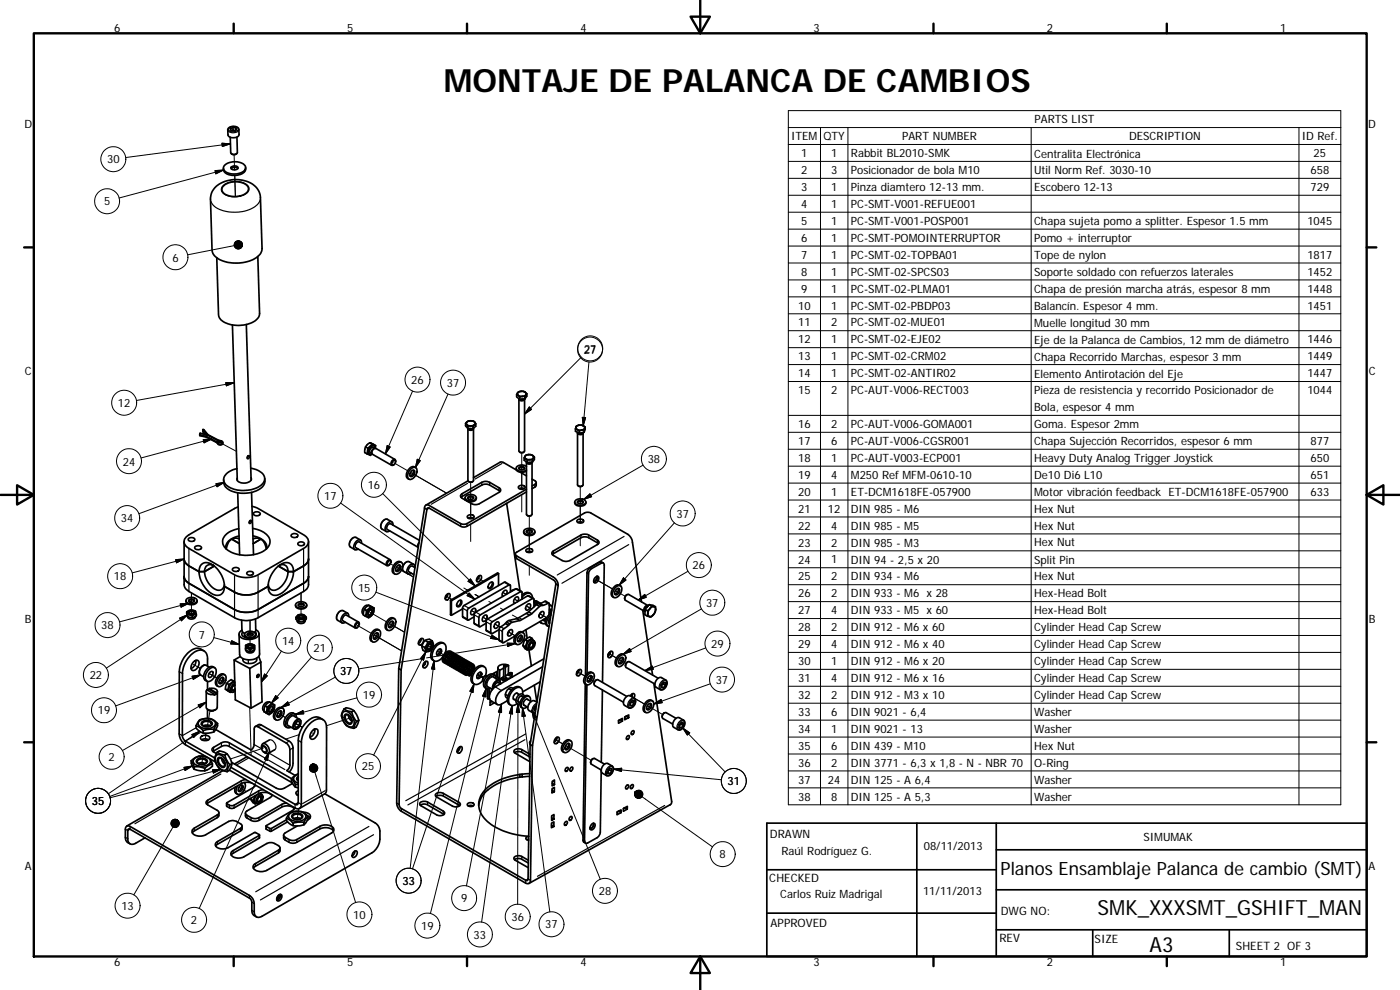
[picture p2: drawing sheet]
<svg xmlns="http://www.w3.org/2000/svg" width="420mm" height="297mm" viewBox="0 0 420 297" stroke-linecap="round" stroke-linejoin="round" font-family="sans-serif">
<defs><g id="words">
<text font-size="9.6" x="133.2" y="27.7">MONTAJE DE PALANCA DE CAMBIOS</text>
<g font-size="6.3">
<text x="329.4" y="274.6">SMK_XXXSMT_GSHIFT_MAN</text>
<text x="345" y="285.6">A3</text>
</g>
<text font-size="5.5" x="300.3" y="262.4">Planos Ensamblaje Palanca de cambio (SMT)</text>
<g font-size="3.5">
<text x="231.1" y="251.4">DRAWN</text>
<text x="230.9" y="264.6">CHECKED</text>
<text x="300.3" y="274.5">DWG NO:</text>
<text x="231.3" y="278.2">APPROVED</text>
<text x="299.9" y="282.6">REV</text>
<text x="328.5" y="283">SIZE</text>
<text x="370.9" y="285.1">SHEET 2 OF 3</text>
</g>
<g font-size="3.4">
<text x="34.2" y="9.6">6</text>
<text x="104.2" y="9.6">5</text>
<text x="174.2" y="9.6">4</text>
<text x="244.2" y="9.6">3</text>
<text x="314.2" y="9.6">2</text>
<text x="384.2" y="9.6">1</text>
<text x="7.4" y="38.4">D</text>
<text x="310.5" y="37">PARTS LIST</text>
<text x="410.6" y="38.4">D</text>
<text x="237.5" y="42.1">ITEM</text>
<text x="240.5" y="47.2">1</text>
<text x="247.1" y="42.1">QTY</text>
<text x="249.4" y="47.2">1</text>
<text x="255.4" y="47.2">Rabbit BL2010-SMK</text>
<text x="270.7" y="42.1">PART NUMBER</text>
<text x="310.4" y="47.3">Centralita Electrónica</text>
<text x="338.9" y="42.1">DESCRIPTION</text>
<text x="390.7" y="42.1">ID Ref.</text>
<text x="394.2" y="47.2">25</text>
<text x="32.2" y="49">30</text>
<text x="240.5" y="52.2">2</text>
<text x="249.4" y="52.2">3</text>
<text x="255.4" y="52.3">Posicionador de bola M10</text>
<text x="310.4" y="52.3">Util Norm Ref. 3030-10</text>
<text x="393.3" y="52.3">658</text>
<text x="240.5" y="57.3">3</text>
<text x="249.4" y="57.3">1</text>
<text x="255.4" y="57.4">Pinza diamtero 12-13 mm.</text>
<text x="310.4" y="57.4">Escobero 12-13</text>
<text x="393.3" y="57.3">729</text>
<text x="31.2" y="61.6">5</text>
<text x="240.5" y="62.4">4</text>
<text x="249.4" y="62.4">1</text>
<text x="255.4" y="62.4">PC-SMT-V001-REFUE001</text>
<text x="240.5" y="67.5">5</text>
<text x="249.4" y="67.5">1</text>
<text x="255.4" y="67.5">PC-SMT-V001-POSP001</text>
<text x="310.4" y="67.5">Chapa sujeta pomo a splitter. Espesor 1.5 mm</text>
<text x="392.4" y="67.5">1045</text>
<text x="240.5" y="72.6">6</text>
<text x="240.5" y="77.6">7</text>
<text x="249.4" y="72.6">1</text>
<text x="249.4" y="77.6">1</text>
<text x="255.4" y="72.6">PC-SMT-POMOINTERRUPTOR</text>
<text x="255.4" y="77.6">PC-SMT-02-TOPBA01</text>
<text x="310.4" y="72.6">Pomo + interruptor</text>
<text x="310.4" y="77.7">Tope de nylon</text>
<text x="392.4" y="77.7">1817</text>
<text x="51.7" y="78.5">6</text>
<text x="240.5" y="82.7">8</text>
<text x="249.4" y="82.7">1</text>
<text x="255.4" y="82.7">PC-SMT-02-SPCS03</text>
<text x="310.4" y="82.8">Soporte soldado con refuerzos laterales</text>
<text x="392.4" y="82.7">1452</text>
<text x="240.5" y="87.8">9</text>
<text x="249.4" y="87.8">1</text>
<text x="255.4" y="87.8">PC-SMT-02-PLMA01</text>
<text x="310.4" y="87.9">Chapa de presión marcha atrás, espesor 8 mm</text>
<text x="392.4" y="87.8">1448</text>
<text x="239.5" y="92.9">10</text>
<text x="249.4" y="92.9">1</text>
<text x="255.4" y="92.9">PC-SMT-02-PBDP03</text>
<text x="310.4" y="93">Balancín. Espesor 4 mm.</text>
<text x="392.4" y="92.9">1451</text>
<text x="239.5" y="98">11</text>
<text x="249.4" y="98">2</text>
<text x="255.4" y="98">PC-SMT-02-MUE01</text>
<text x="310.4" y="98">Muelle longitud 30 mm</text>
<text x="175.2" y="106.2">27</text>
<text x="239.5" y="103">12</text>
<text x="249.4" y="103">1</text>
<text x="255.4" y="103">PC-SMT-02-EJE02</text>
<text x="310.4" y="103.2">Eje de la Palanca de Cambios, 12 mm de diámetro</text>
<text x="392.4" y="103">1446</text>
<text x="7.5" y="112.6">C</text>
<text x="239.5" y="108.1">13</text>
<text x="239.5" y="113.2">14</text>
<text x="249.4" y="108.1">1</text>
<text x="249.4" y="113.2">1</text>
<text x="255.4" y="108.1">PC-SMT-02-CRM02</text>
<text x="255.4" y="113.2">PC-SMT-02-ANTIR02</text>
<text x="310.4" y="108.2">Chapa Recorrido Marchas, espesor 3 mm</text>
<text x="310.4" y="113.3">Elemento Antirotación del Eje</text>
<text x="392.4" y="108.1">1449</text>
<text x="392.4" y="113.2">1447</text>
<text x="410.8" y="112.6">C</text>
<text x="123.4" y="115.2">26</text>
<text x="134.1" y="116.1">37</text>
<text x="239.5" y="118.3">15</text>
<text x="249.4" y="118.3">2</text>
<text x="255.4" y="118.3">PC-AUT-V006-RECT003</text>
<text x="310.4" y="118.3">Pieza de resistencia y recorrido Posicionador de</text>
<text x="392.4" y="118.3">1044</text>
<text x="35.4" y="122.1">12</text>
<text x="310.4" y="123.4">Bola, espesor 4 mm</text>
<text x="239.5" y="128.4">16</text>
<text x="249.4" y="128.4">2</text>
<text x="255.4" y="128.4">PC-AUT-V006-GOMA001</text>
<text x="310.4" y="128.4">Goma. Espesor 2mm</text>
<text x="239.5" y="133.5">17</text>
<text x="249.4" y="133.5">6</text>
<text x="255.4" y="133.5">PC-AUT-V006-CGSR001</text>
<text x="310.4" y="133.7">Chapa Sujección Recorridos, espesor 6 mm</text>
<text x="393.3" y="133.5">877</text>
<text x="36.9" y="139.7">24</text>
<text x="194.4" y="139">38</text>
<text x="239.5" y="138.6">18</text>
<text x="239.5" y="143.7">19</text>
<text x="249.4" y="138.6">1</text>
<text x="249.4" y="143.7">4</text>
<text x="255.4" y="138.6">PC-AUT-V003-ECP001</text>
<text x="255.4" y="143.7">M250 Ref MFM-0610-10</text>
<text x="310.4" y="138.7">Heavy Duty Analog Trigger Joystick</text>
<text x="310.4" y="143.7">De10 Di6 L10</text>
<text x="393.3" y="138.6">650</text>
<text x="393.3" y="143.7">651</text>
<text x="110.4" y="146.7">16</text>
<text x="239.5" y="148.8">20</text>
<text x="249.4" y="148.7">1</text>
<text x="255.4" y="148.8">ET-DCM1618FE-057900</text>
<text x="310.4" y="148.9">Motor vibración feedback ET-DCM1618FE-057900</text>
<text x="393.3" y="148.8">633</text>
<text x="97.3" y="150">17</text>
<text x="203" y="155.3">37</text>
<text x="239.5" y="153.8">21</text>
<text x="248.5" y="153.8">12</text>
<text x="255.4" y="153.8">DIN 985 - M6</text>
<text x="310.4" y="153.8">Hex Nut</text>
<text x="36.3" y="156.7">34</text>
<text x="239.5" y="158.9">22</text>
<text x="249.4" y="158.9">4</text>
<text x="255.4" y="158.9">DIN 985 - M5</text>
<text x="310.4" y="158.9">Hex Nut</text>
<text x="239.5" y="164">23</text>
<text x="249.4" y="164">2</text>
<text x="255.4" y="164">DIN 985 - M3</text>
<text x="310.4" y="164">Hex Nut</text>
<text x="207.9" y="170.8">26</text>
<text x="239.5" y="169.1">24</text>
<text x="249.4" y="169.1">1</text>
<text x="255.4" y="169.1">DIN 94 - 2,5 x 20</text>
<text x="310.4" y="169.1">Split Pin</text>
<text x="34.2" y="174.1">18</text>
<text x="107.5" y="177.6">15</text>
<text x="239.5" y="174.2">25</text>
<text x="239.5" y="179.2">26</text>
<text x="249.4" y="174.2">2</text>
<text x="249.4" y="179.2">2</text>
<text x="255.4" y="174.2">DIN 934 - M6</text>
<text x="255.4" y="179.2">DIN 933 - M6 x 28</text>
<text x="310.4" y="174.1">Hex Nut</text>
<text x="310.4" y="179.3">Hex-Head Bolt</text>
<text x="211.9" y="182.1">37</text>
<text x="239.5" y="184.3">27</text>
<text x="249.4" y="184.3">4</text>
<text x="255.4" y="184.3">DIN 933 - M5 x 60</text>
<text x="310.4" y="184.3">Hex-Head Bolt</text>
<text x="7.5" y="186.8">B</text>
<text x="30.4" y="188.8">38</text>
<text x="59.7" y="191.6">7</text>
<text x="239.5" y="189.4">28</text>
<text x="249.4" y="189.4">2</text>
<text x="255.4" y="189.4">DIN 912 - M6 x 60</text>
<text x="310.4" y="189.4">Cylinder Head Cap Screw</text>
<text x="410.8" y="186.8">B</text>
<text x="84.6" y="193.5">14</text>
<text x="94.1" y="195.6">21</text>
<text x="213.5" y="194.4">29</text>
<text x="239.5" y="194.5">29</text>
<text x="249.4" y="194.5">4</text>
<text x="255.4" y="194.5">DIN 912 - M6 x 40</text>
<text x="310.4" y="194.5">Cylinder Head Cap Screw</text>
<text x="26.9" y="203.8">22</text>
<text x="102.1" y="202.6">37</text>
<text x="239.5" y="199.6">30</text>
<text x="249.4" y="199.5">1</text>
<text x="255.4" y="199.6">DIN 912 - M6 x 20</text>
<text x="310.4" y="199.6">Cylinder Head Cap Screw</text>
<text x="108.9" y="209.7">19</text>
<text x="214.8" y="205.2">37</text>
<text x="239.5" y="204.6">31</text>
<text x="239.5" y="209.7">32</text>
<text x="249.4" y="204.6">4</text>
<text x="249.4" y="209.7">2</text>
<text x="255.4" y="204.6">DIN 912 - M6 x 16</text>
<text x="255.4" y="209.7">DIN 912 - M3 x 10</text>
<text x="310.4" y="204.7">Cylinder Head Cap Screw</text>
<text x="310.4" y="209.7">Cylinder Head Cap Screw</text>
<text x="29.3" y="214.4">19</text>
<text x="239.5" y="214.8">33</text>
<text x="249.4" y="214.8">6</text>
<text x="255.4" y="214.8">DIN 9021 - 6,4</text>
<text x="310.4" y="214.8">Washer</text>
<text x="239.5" y="219.9">34</text>
<text x="249.4" y="219.9">1</text>
<text x="255.4" y="219.9">DIN 9021 - 13</text>
<text x="310.4" y="219.9">Washer</text>
<text x="239.5" y="225">35</text>
<text x="249.4" y="224.9">6</text>
<text x="255.4" y="225">DIN 439 - M10</text>
<text x="310.4" y="224.9">Hex Nut</text>
<text x="32.6" y="228.3">2</text>
<text x="108.6" y="231.2">25</text>
<text x="239.5" y="230">36</text>
<text x="249.4" y="230">2</text>
<text x="255.4" y="230">DIN 3771 - 6,3 x 1,8 - N - NBR 70</text>
<text x="310.4" y="230">O-Ring</text>
<text x="218.3" y="235.6">31</text>
<text x="239.5" y="235.1">37</text>
<text x="248.5" y="235.1">24</text>
<text x="255.4" y="235.1">DIN 125 - A 6,4</text>
<text x="310.4" y="235.1">Washer</text>
<text x="27.6" y="241.6">35</text>
<text x="239.5" y="240.2">38</text>
<text x="249.4" y="240.2">8</text>
<text x="255.4" y="240.2">DIN 125 - A 5,3</text>
<text x="310.4" y="240.2">Washer</text>
<text x="216" y="257.5">8</text>
<text x="234.5" y="256.4">Raúl Rodríguez G.</text>
<text x="277.3" y="255.1">08/11/2013</text>
<text x="343.2" y="252.2">SIMUMAK</text>
<text x="7.5" y="261.1">A</text>
<text x="410.7" y="261.1">A</text>
<text x="120.8" y="265.5">33</text>
<text x="179.7" y="268.5">28</text>
<text x="234.2" y="269.6">Carlos Ruiz Madrigal</text>
<text x="277" y="268.6">11/11/2013</text>
<text x="36.4" y="273">13</text>
<text x="106" y="275.6">10</text>
<text x="138.4" y="270.7">9</text>
<text x="57.3" y="277.3">2</text>
<text x="126.4" y="279">19</text>
<text x="142.1" y="281.6">33</text>
<text x="153.5" y="276.3">36</text>
<text x="163.6" y="278.6">37</text>
<text x="34.2" y="289.9">6</text>
<text x="104.2" y="289.9">5</text>
<text x="174.2" y="289.9">4</text>
<text x="244.2" y="289.9">3</text>
<text x="314.2" y="289.9">2</text>
<text x="384.2" y="289.9">1</text>
</g>
</g></defs>
<g fill="none" stroke="#000" stroke-width=".3">
<path d="M236.6 33.2h165.8v208.3h-165.8zM236.6 38.3h165.8M246.2 38.3v203.2M254.5 38.3v203.2M309.5 38.3v203.2M389.8 38.3v203.2M64.5 51.2l2.6-.2-2.3 1.2zM66.6 43l2.5 .2-2.4 .8zM67.1 51l-31.4 8.4M69.1 43.2l-31.4 4.1M70.3 46.4l.1 4.6v-.4M70.5 52.6l.1 6.4"/>
<path d="M236.6 43.3h165.8M236.6 48.4h165.8M236.6 53.5h165.8M236.6 58.6h165.8M70.3 73.7l-14 2.8M236.6 63.7h165.8M236.6 68.7h165.8M236.6 73.8h165.8M236.6 78.9h165.8M236.6 84h165.8M236.6 89.1h165.8M236.6 94.1h165.8"/>
<path d="M236.6 99.2h165.8M67.7 114.8h2.6l-2.4 1zM70.3 114.8l-29.4 5.4M123.8 117.3l-8.1 18.9M134.5 118.2l-9.8 22.1M174.3 107.4l-16.9 16.8M176.8 108.6l-1.8 19.1M236.6 104.3h165.8M236.6 109.4h165.8M236.6 114.5h165.8M61 131.9l2.5-.2-2.3 1.2zM63.5 131.7l-21.2 5.7"/>
<path d="M65.7 132.6l.2 .2M66.7 133.1l4.3 2.3M116.2 133.7l.9 .4-1.4 2.1zM118.2 138.8l4.2 2.4M125.2 137.8l.9 .4-1.4 2.1zM156.6 135.8v5.2M158.8 122.1l.7 .7-2.1 1.4zM174.8 125.2l1 .1-.8 2.4zM193 139.6l-17.9 10.3M236.6 124.6h165.8M236.6 129.7h165.8M236.6 134.8h165.8"/>
<path d="M236.6 139.9h165.8M64.8 145.1l2.5-.4-2.2 1.3zM67.3 144.7l-25.6 9.4M102.2 150.9l40.3 28.9M114.9 148.1l27.7 27.7M123.2 141.7l10.8 6.3-10.4-6.1M141.3 144.7v5.1M141.3 150.6v5M141.3 157.3v5.2M156.6 141.7v5.1M156.6 148.4v5.2M158.8 154.8v5.2"/>
<path d="M174.1 146v5.2M174.1 151.8v5.1M175.1 149.9l1.9-1.7 .6 .8zM202.4 156.9l-16.6 18.7M236.6 144.9h165.8M236.6 150h165.8M236.6 155.1h165.8M52.7 167.9l2.6-.2-2.3 1.2zM55.3 167.7l-15.6 4.2M112.8 177.7l37 14.3M116.7 168.9l1.4 .8M119 170.2l5.1 2.9"/>
<path d="M133.8 178.8l1.8 1M139.2 176.4l1.2 .7-.3-.2M140.8 177.9l1.7 1.9-2.3-1.1zM141.2 173.7l1.4 2.1-2.1-1.4zM142.6 178.4l1.2 .7zM142.9 178.6l.9 .5M143.2 173.3l1.9 1.1M150.9 177.7l1.1 .7M154.4 179.7l1.1 .7zM158.8 160.7v5.1M158.8 169.8v2.8M174.1 161.5v2.3"/>
<path d="M178.4 173.6l5.4 3.1M185 177.4l-.3-.2 3 1.7M187.1 173.4l.8 .6-2.1 1.6zM206.5 171.4l-15 8.6M236.6 160.2h165.8M236.6 165.3h165.8M236.6 170.3h165.8M236.6 175.4h165.8M53.9 185.4l2.4-.9-1.8 1.8zM54.1 181.2l2.5-.2-2.3 1.2zM56.3 184.5l-24.4 16M56.6 181l-20.7 5.6"/>
<path d="M57.5 180.3v-2.4v2.8M57.5 181.4v2.8M58 199.3l2.1 1.3M64.2 191.3l7.6 2.1M69.5 192.2l2.3 1.2-2.5-.2zM74.3 190.6v-.2v.2M74.5 198v1.1M75 190.5v-4.4v4.8M75 191.6v2.8M84.5 195.4l-6 9.2M90.3 181.7v-3.8v4.1M90.3 182.8v2.7"/>
<path d="M93.5 197.2l-12 13.8M107.2 187.6l4.2 2.4M110.6 183.5l5.4 3.1M112.3 190.5l8.2 4.8-7.9-4.6M116.8 187.1l4.6 2.6-4.2-2.4M126.5 197.7l-18.9 3M126.9 192.9h.1M127.1 199.1l.6 .3M127.8 195.6l-15.7 31M127.8 195.6l-.7 2.5-.9-.5zM128.5 193.8l1.4 .8M130.3 198.3l-7.2 62.2"/>
<path d="M130.3 198.3l.2 2.5-1-.1zM131.2 195.4l.4 .2M131.4 195.5l1.8 1M133.4 196.6l.4 .3zM134.1 197l.4 .2M134.7 197.4l.4 .2M135.4 197.8l.4 .2M136 198.2l.4 .2zM136.4 198.4h.1M136.7 198.5l.4 .3M137.4 198.9l.2 .2M137.4 198.9l.3 .2z"/>
<path d="M138 199.3l.4 .2M138.7 199.7l.4 .2-.3-.1M141.5 183.2l1.1 .6M144.9 185.2l1.3 .7zM146.7 180.5l.8 .4M147.6 190.6l2.2 1.4-2.5-.5zM148.5 187.2l1.6 1zM150.2 182.5l.9 .5M152.2 193l2.6 .1-2.4 .9zM152.5 189.6l2.2 1.2zM153.8 184.6l1.6 .9M154.8 193.1l-26.8 4.3"/>
<path d="M155.8 191.5l-.3-.2 1.9 1M158 181.8l1.5 .9zM162 184.2l2.1 1.1zM164.9 185.8l.2 .1zM182.6 196.1l2.4 1.3-1.6-.9M186.2 198.1l-.3-.2 2 1.2M187 196.3l1.9-1.7 .5 .9zM191.5 180l2-1.6 .5 .8zM210.5 182.7l-23.5 13.6M211.8 194.4l-18.3 6.8M236.6 180.5h165.8M236.6 185.6h165.8"/>
<path d="M236.6 190.7h165.8M236.6 195.7h165.8M57.6 202.9l2.6-.4-2.2 1.3zM59.2 200l.9 .6M59.5 211.5l2.4-.8-1.9 1.7zM59.9 219.4l-27.4 18.8M60 200.5l.1 .1M60.2 202.5l-25.5 9.3M61.7 220l-.1 .7M61.9 210.7l-25.1 14.5M62.1 217.8l-.1 .2M62.7 202.1l2.4 1.3"/>
<path d="M63 213.2l-.8 4.8M66.3 204.1l-.4-.2 2.1 1.2M74.9 212.3l.5 14.2M79.4 202.2l.8 .6-1.7 1.8zM80.8 212.5l1.7 1M82.7 208.7l.8 .7-2 1.6zM83.3 214l2.4 1.3-2-1.1M84.4 212.3l1.9-1.7 .5 .9zM88.6 214.3l2.3-1.1 .3 1zM88.7 217.1l2 1.1zM93.4 219.8l.4 .2M94.5 218.9l-.6 .2"/>
<path d="M100.7 203.1l-16.3 9.2M105.1 215.4l-7.1 2.4M107.2 209.4l-18.6 4.9M139.3 200l.4 .3M140 200.4l2 1.2M142.3 205.2l-18.5 55.5M142.3 205.2l-.3 2.5-1-.3zM143.3 202.3l.3 .2M143.3 202.3l1.7 1M145.9 206.5l-16.7 67.6M145.9 206.5l-.1 2.6-1-.2zM150.5 211.3v2.5l-.9-.2z"/>
<path d="M150.5 211.3l-10.5 54.5M153.7 211.7l-9.2 65M153.7 211.7l.1 2.5-.9-.1zM155.4 211.2v60.1M155.4 211.2l.5 2.5h-1zM156.8 212.4l8.2 61.2M156.8 212.4l.8 2.4-.9 .2zM159.6 213.1l20.6 50.7M159.6 213.1l1.4 2.1-.9 .4zM173.2 201.5l2.4 1.4M176.8 203.5l-.4-.1 2 1.1M189.4 208.9l4 2.3"/>
<path d="M193.5 201.2l2.2-1.3 .4 .9zM194.6 211.9l-.3-.2 4.6 2.7M196.2 211.2l2.2-1.3 .3 .9zM204.9 218.4l12.7 13.2M204.9 218.4l2.1 1.5-.7 .7zM213.2 205.2l-17 6M236.6 200.8h165.8M236.6 205.9h165.8M236.6 211h165.8M236.6 216.1h165.8M55.2 230.3l2.5-.5-2.1 1.4zM57.6 220.4l2.3-1-1.8 1.9z"/>
<path d="M57.7 229.8l-24.8 9.2M61 226.5l-.4 2.6M61.9 220l-.3 1.9M63.8 231l2.5-.2-2.3 1.1zM66.3 230.8l-33.2 8.6M67.2 228.3l-.2 .1M72 236.4l-.3-.2 2.2 1.3M79 224.5l-9.9 3.2M80.8 225.7l-.6 2.5-.9-.4zM80.8 225.7l-21 46.9M89.8 220.4l-4.1 1.4M94.5 231.7l12.2 39.1"/>
<path d="M166.5 221.8l2.4 1.4-1.6-.9M170.1 223.9l-.3-.2 7.6 4.4M184.1 230.8l2.5-.3-.1 1zM184.1 230.8l32.4 3.2M192.7 239.1l21.1 15M236.6 221.1h165.8M236.6 226.2h165.8M236.6 231.3h165.8M236.6 236.4h165.8M51.9 248.1l-11.7 20.4M89.7 242.6l-.5 3"/>
<circle cx="34" cy="47.8" r="3.8"/>
<circle cx="32.1" cy="60.4" r="3.7"/>
<circle cx="52.7" cy="77.2" r="3.7"/>
<circle cx="125.3" cy="113.9" r="3.7"/>
<circle cx="136" cy="114.8" r="3.8"/>
<circle cx="177.1" cy="104.9" r="3.8"/>
<circle cx="177.1" cy="104.5" r="3.7"/>
<circle cx="37.3" cy="120.8" r="3.7"/>
<circle cx="38.7" cy="138.4" r="3.8"/>
<circle cx="196.2" cy="137.7" r="3.8"/>
<circle cx="38.2" cy="155.5" r="3.8"/>
<circle cx="99.2" cy="148.8" r="3.8"/>
<circle cx="112.2" cy="145.4" r="3.7"/>
<circle cx="204.9" cy="154.1" r="3.8"/>
<circle cx="36.1" cy="172.9" r="3.7"/>
<circle cx="109.3" cy="176.3" r="3.7"/>
<circle cx="209.7" cy="169.5" r="3.8"/>
<circle cx="32.3" cy="187.6" r="3.7"/>
<circle cx="60.6" cy="190.3" r="3.7"/>
<circle cx="86.5" cy="192.2" r="3.8"/>
<circle cx="96" cy="194.3" r="3.8"/>
<circle cx="213.8" cy="180.8" r="3.7"/>
<circle cx="215.3" cy="193.1" r="3.7"/>
<circle cx="28.8" cy="202.5" r="3.7"/>
<circle cx="31.2" cy="213.1" r="3.8"/>
<circle cx="103.9" cy="201.3" r="3.8"/>
<circle cx="110.8" cy="208.4" r="3.8"/>
<circle cx="216.7" cy="203.9" r="3.8"/>
<circle cx="33.5" cy="227.1" r="3.8"/>
<circle cx="110.4" cy="229.9" r="3.7"/>
<circle cx="220.2" cy="234.3" r="3.8"/>
<circle cx="29.4" cy="240.3" r="3.8"/>
<circle cx="216.9" cy="256.3" r="3.8"/>
<circle cx="38.3" cy="271.7" r="3.8"/>
<circle cx="58.2" cy="276" r="3.8"/>
<circle cx="107.9" cy="274.4" r="3.8"/>
<circle cx="122.6" cy="264.2" r="3.8"/>
<circle cx="122.7" cy="264.3" r="3.7"/>
<circle cx="128.3" cy="277.7" r="3.8"/>
<circle cx="139.3" cy="269.5" r="3.7"/>
<circle cx="155.4" cy="275.1" r="3.7"/>
<circle cx="165.5" cy="277.3" r="3.8"/>
<circle cx="181.6" cy="267.3" r="3.7"/>
<circle cx="144" cy="280.4" r="3.7"/>
</g>
<g fill="none" stroke="#000" stroke-width=".51">
<path d="M68.5 38.5a1.96 1.96 0 0 1 3.2 .4v1.5a1.97 1.97 0 0 1-3.3 .1zM69.1 38.6l.8-.4 .9 .2 .1 .5-.8 .4-.9-.2zM69.9 38.2v.9M69.9 39.1l-.2 .1M69.9 39.1l.4 .1M70.8 38.4v.6M64.7 56.1a9.2 9.2 0 0 1 12.4 .4 4.7 4.7 0 0 1 1.1 2.8l.4 15.3a4.9 4.9 0 0 1-4.4 3.9 10.1 10.1 0 0 1-10-2l-.6-1.5-.4-15.2a4.9 4.9 0 0 1 1.5-3.7zM66.9 55.9a5.5 5.5 0 0 1 7.5 .2 1.91 1.91 0 0 1-1.5 2.4 5.6 5.6 0 0 1-6.1-.9l-.2-.8zM67.4 49.6a4.7 4.7 0 0 1 6.2 .2 1.92 1.92 0 0 1-2.1 2.3 3.6 3.6 0 0 1-4.4-1.6zM69.4 50.2a1.33 1.33 0 0 1 2.1 .2 1.22 1.22 0 0 1-2.2-.1zM71 46.1l-.6 .3-.9-.2M71.1 41.1l.1 4.7a1.18 1.18 0 0 1-2 0l-.1-4.6"/>
<path d="M71.4 50.5a1.49 1.49 0 0 0-2 .1M73.7 50.3a2.43 2.43 0 0 1-2.8 2.3 3.3 3.3 0 0 1-3.8-1.7l-.1-.4M77.4 77l.5 17a4.1 4.1 0 0 1-3.7 3.3 8.5 8.5 0 0 1-8.1-1.6l-.5-1.3-.5-17.1M69.8 97.5l1.4 46.6M73.9 97.3l1.5 46.7M155.1 118.4l.4 .2M155.1 118.4v.7l.9 .7 1.5-.1M155.4 117.9l-.1 .5 .2 .2M155.4 117.9l-.3 .5M155.5 118.6l1.2 .3M155.5 118.6l.5 .5M155.7 119.8v15.5a.98 .98 0 0 0 1.7 0v-15.5"/>
<path d="M156 119.1v.7M156.4 117.4l-.6 .1-.4 .4M156.4 117.4l-1 .5M156.4 117.4l1.2 .3M156.7 118.9l.8 .1M156.7 118.9l-.7 .2M156.9 119.7l-.4 .1M157.3 119.7a.94 .94 0 0 1-1.5 0 .86 .86 0 0 0 .8 .6 .86 .86 0 0 0 .8-.6M157.5 119v.7M157.6 117.7l.5 .5M157.6 117.7l.3 .5-.1 .3M157.8 118.5l-.3 .5"/>
<path d="M157.8 118.5l-1.1 .4M158.1 118.2l-.3 .3M158.1 118.2v.7l-.6 .8M60.9 128.9l1.3 1.6-2.1-.5-.1 .7 2 .5 3.2 1.7M61.5 130.3l-.6-.8 .1-.7 1.4 1.6M62 130.5v.7M62.2 130.4l3.5 1.7M65.5 132.2l.9 .3a.38 .38 0 0 1-.3 .3 .38 .38 0 0 1-.4-.2zM65.7 132.1l.6 .1a.72 .72 0 0 1 .3 1.2 .72 .72 0 0 1-1.2-.2l-.2-.6 .2-.3M65.7 132.1l-.1 .1M74.3 136.9l.2-.1a.37 .37 0 0 1 .3 .6 .37 .37 0 0 1-.7 0zM109.7 134.1l-.2 1.7 .7 .4"/>
<path d="M109.7 134.1l.7 .4M111 132.8l1.7 .9M111 132.8l.7 .4M111 132.8l-1.3 1.3M111.7 136.2l-.5 .4-1-.4M112.3 133.8a1.56 1.56 0 0 0-1.6 .7 1.56 1.56 0 0 0 .2 1.8M112.5 134.5l-.5-.3a1.05 1.05 0 0 0-.9 1.6l.5 .3M112.6 134.5a.75 .75 0 0 0-.5-.8 .75 .75 0 0 0-.9 .4 1.39 1.39 0 0 0-.1 2.2l.5-.2M112.6 134.5a1.11 1.11 0 0 0-1 1.6M112.6 134.5l.1-.8-1-.5-1.3 1.3-.2 1.7M118 138.3a.49 .49 0 0 1 .8 0 .49 .49 0 0 1-.3 .8 .52 .52 0 0 1-.7 .4 .52 .52 0 0 1-.1-.9zM118.5 137.9l-5.7-3.4a1.19 1.19 0 0 0-1 1.8l5.7 3.3"/>
<path d="M118.7 138.5a.56 .56 0 0 0-.4-.7 .56 .56 0 0 0-.6 .4 .85 .85 0 0 0 0 1.4l.5-.1M139.7 127l.4 .4M139.7 127v.8l.7 .8M140.1 127.4l.3 .5M140.1 127.4l1.1 .4M140.2 126.6l-.5 .4M140.2 126.6l-.3 .3 .2 .5M140.4 127.9v.7M140.4 128.6h1.6M140.5 128.6a.92 .92 0 0 0 1.5 0M141 128.6h.4M141.2 127.8l-.8 .1"/>
<path d="M141.2 127.8l.8 .1M141.4 126.3l1.1 .4M141.4 126.3l-1.2 .3M141.4 126.3l.7 .1 .4 .3M141.4 126.3h-.8l-.4 .3M142 127.9v.7M142.1 128.5a.9 .9 0 0 1-.8 .6 .9 .9 0 0 1-.9-.5v15.6a.96 .96 0 0 0 1.7 0v-15.6M142.4 127.4l-1.2 .4M142.4 127.4l-.4 .5M142.5 126.7l.3 .5M142.5 126.7l.1 .4-.2 .3M142.8 127.2l-.4 .2"/>
<path d="M142.8 127.2v.7l-.8 .7M156 135.7l.4 .1 .8-.1M157.3 137.4v.7l1 .7M157.3 137.4l.5 .2M157.6 136.9l-.1 .3 .3 .4M157.6 136.9l-.3 .5M157.8 137.6l1.2 .3M157.8 137.6l.5 .5M158 138.7v15.6a.98 .98 0 0 0 1.7 0v-15.6M158 140a2.04 2.04 0 0 0-3.1 .5 2.01 2.01 0 0 0 3.1 .5M158 138.6a.86 .86 0 0 0 .8 .6 .86 .86 0 0 0 .8-.5M158.1 138.7a.95 .95 0 0 0 1.5 0"/>
<path d="M158.3 138.1v.7M158.7 136.4l1.2 .3M158.7 136.4l-.8 .1-.3 .4M158.7 136.4l-1.1 .5M159 137.9l-.7 .2M159 137.9l.8 .1M159.2 138.7h-.4M159.8 138v.7M159.9 136.7l.5 .4M159.9 136.7l.2 .3v.5M160.1 137.5l-1.1 .4M160.1 137.5l-.3 .5"/>
<path d="M160.4 137.1l-.3 .4M160.4 137.1v.8l-.6 .8-1.5 .1M172.7 128.7l.6 .2M172.9 128.2v.3l.4 .4M172.9 128.2l-.2 .5M173.3 128.9l.6 .4M173.3 128.9l1.3 .2M173.3 129.9v15.6a.96 .96 0 0 0 1.7 0v-15.6M173.4 129.8a.83 .83 0 0 0 .8 .6 .83 .83 0 0 0 .8-.6M173.4 129.8h.1M173.4 129.8a.9 .9 0 0 0 1.5 0M173.7 127.6l-.7 .2-.1 .4"/>
<path d="M173.7 127.6l1.3 .1M173.7 127.6l-.8 .6M173.9 129.3v.7M174.6 129.1l-.7 .2M174.6 129.9h-.2M175 127.7l.6 .4M175 127.7l.4 .3 .1 .5M175.3 129l-.7 .1M175.3 129v.7M175.5 128.5l-.2 .5M175.5 128.5l-.9 .6M175.6 128.1l-.1 .4"/>
<path d="M175.6 128.1l-.3 1.6-1.4 .3-1.2-.6v-.7M71.3 147.8l.6 18.7M75.1 156.2a.38 .38 0 0 1 .3 .5 .38 .38 0 0 1-.7 .1zM75.3 140.5a4.5 4.5 0 0 1 4.1 2.9 3.8 3.8 0 0 1-3.4 3.3 8.3 8.3 0 0 1-8.5-1.6 2.52 2.52 0 0 1 1.6-3.7l2-.8M75.3 143.4a1.32 1.32 0 0 1-1.5 1.5 2.04 2.04 0 0 1-2.7-1.2l.1-.2M75.5 147.7l.6 18.7M75.6 151.9l1.9 .7 13.6 7.9a2.15 2.15 0 0 1 1.5 2 2.15 2.15 0 0 1-1.5 2l-13.6 8a7.9 7.9 0 0 1-7.1 0l-13.7-8a2.17 2.17 0 0 1-1.4-2 2.17 2.17 0 0 1 1.4-2l14.8-8.4M75.8 158.5a5.9 5.9 0 0 1 5.2 3.6 3.9 3.9 0 0 1-3.2 3.8 10 10 0 0 1-10.4-1.8 2.85 2.85 0 0 1 1.1-4.2l1.4-.8 1.8-.5M76.2 153.8a1.1 1.1 0 0 1 1.9 .5 1.14 1.14 0 0 1-2-.3zM79.5 143.6a3.6 3.6 0 0 1-3.2 3.9 8.3 8.3 0 0 1-8.9-1.7l-.3-1.9M116.3 158.9l9.2 5.3a1.14 1.14 0 0 1 .2-1.4M117.3 157.2l8.5 4.9"/>
<path d="M117.6 156.6l-1.3-.7a1.86 1.86 0 0 0-1.7 .9 1.86 1.86 0 0 0 0 1.9l1.3 .8M117.9 157.5a.81 .81 0 0 0-.5-1 .81 .81 0 0 0-1 .5 1.59 1.59 0 0 0-.3 2.5l.8-.2M123.3 140.7a1.06 1.06 0 0 1 1.5-.4 1.06 1.06 0 0 1 .3 1.6 2 2 0 0 1-2.5 1.8 2.35 2.35 0 0 1 .7-3zM123.4 141.4a.61 .61 0 0 1 .9-.2 .61 .61 0 0 1 .1 .9 .73 .73 0 0 1-.6 .8 .73 .73 0 0 1-.8-.4zM124 141.1a1.48 1.48 0 0 1-.9 1.7M124.7 140.3a1.83 1.83 0 0 0-2.6 1.6 1.3 1.3 0 0 0 .6 1.9M127.4 152.5l-7.7 48.1M127.4 152.5l.7 .4M128.1 152.9l-7.7 48.1M138.4 148.4l6.2-3.7a2.61 2.61 0 0 1 2.3 0l2.9 1.6a.73 .73 0 0 1 .5 .7 .73 .73 0 0 1-.5 .7l-5.9 3.4-1 .3-1.2-.2-3-1.7-.5-.6zM139.5 150h.1M139.6 149.3a1.7 1.7 0 0 0 2.7 1.1l.5-.4 .1-.7"/>
<path d="M139.9 148.8a2.13 2.13 0 0 1 3 .5 1.9 1.9 0 0 1-3.3 0zM140.4 149.5a1.15 1.15 0 0 1 1.7 0M140.5 144.3l-12.7 7.3M140.5 154.7a.99 .99 0 0 1 1-.3 .99 .99 0 0 1 .7 .9 1.17 1.17 0 0 1-2-.4zM140.5 149.1a.99 .99 0 0 1 1.6 .4 .97 .97 0 0 1-.9 .4 .97 .97 0 0 1-.8-.7zM140.5 155.4l.6-.1 .9 .1M140.7 144.5l.4 .2 .7-.2M150.1 147.4l-3.2-1.9-1.5-.2-.8 .2-6.2 3.7M152.1 151l4 26.2M154.9 140.5a1.69 1.69 0 0 0 2.7 1l.4-.2M155 141l-3.9-2.2-.8-.2-8.2 4.7M155.7 140.6a1.15 1.15 0 0 1 1.7 0"/>
<path d="M155.8 145.8a1.19 1.19 0 0 1 1.8 .5 1.16 1.16 0 0 1-2-.2zM155.8 140.3a.86 .86 0 0 1 1-.4 .86 .86 0 0 1 .6 .8 .86 .86 0 0 1-1 .4 .86 .86 0 0 1-.6-.8zM155.8 146.6l.7-.2 .8 .2M156.1 141.7l1.9 1.1M157.2 159.5a1.6 1.6 0 0 0 2.4 1.1l.7-.3 .2-.8M157.3 159.1a2.1 2.1 0 0 1 3.2 .3 1.86 1.86 0 0 1-1.7 1.1 1.86 1.86 0 0 1-1.6-1.1zM158 159.6a1.23 1.23 0 0 1 1.7 0M158 146.8l-18.3 10.5-1.5-.2-9.4-5.4a.85 .85 0 0 0-1-.1 .85 .85 0 0 0-.4 .9M158 147.6l-17.8 10.3a2.06 2.06 0 0 1-2 0l-9.4-5.4h-.5l-.2 .4M158 159.3a.95 .95 0 0 1 .9-.4 .95 .95 0 0 1 .8 .7 .93 .93 0 0 1-1 .4 .93 .93 0 0 1-.7-.7zM158.3 154.6l.5 .2 .6-.2M159.7 143.7l.8 .6a.57 .57 0 0 1 .4 .5 .57 .57 0 0 1-.4 .5l-.8 .5"/>
<path d="M160.9 144.8l-.1 1.1-1.1 .7M172.5 150.6a1.63 1.63 0 0 0 2.4 1.2l.8-.5 .1-.7M172.8 150.1a1.86 1.86 0 0 1 3 .7 2.09 2.09 0 0 1-3.3-.1zM173.3 150.8a1.13 1.13 0 0 1 1.7 0M173.3 156a1.14 1.14 0 0 1 1.9 .5 1.19 1.19 0 0 1-2.1-.3zM173.4 156.8l.6-.3 .9 .3M173.5 150.3a.89 .89 0 0 1 .9-.2 .89 .89 0 0 1 .6 .8 .91 .91 0 0 1-1 .3 .91 .91 0 0 1-.7-.8zM173.6 145.8l.5 .2 .6-.2M55.3 162.5v10.5a2.6 2.6 0 0 0 1.4 2l13.7 7.9a7.9 7.9 0 0 0 7.1 0l13.6-7.9a2.54 2.54 0 0 0 1.5-2 2.54 2.54 0 0 1-1.5 2l-13.6 7.9a7.9 7.9 0 0 1-7.1 0l-13.7-7.9a2.6 2.6 0 0 1-1.4-2v2.4a2.52 2.52 0 0 0 1.4 2.1l13.7 7.8a7.6 7.6 0 0 0 7.1 0l13.6-7.8a2.46 2.46 0 0 0 1.5-2.1v-12.9M55.3 167.7a2.58 2.58 0 0 0 1.4 2.1l3 1.7M55.9 179.8a2.13 2.13 0 0 1 3.2 .3 1.87 1.87 0 0 1-1.6 1.1 1.87 1.87 0 0 1-1.7-1zM56.6 161.6a1.04 1.04 0 0 1 1.1-.3 1.04 1.04 0 0 1 .7 .8 1.19 1.19 0 0 1-1.9-.3z"/>
<path d="M56.7 180a.95 .95 0 0 1 1.6 .4 .99 .99 0 0 1-1.7-.3zM58.6 164a1.11 1.11 0 0 1 1.8 .5 1.23 1.23 0 0 1-2-.2zM61.4 171.5a6.1 6.1 0 0 0 4.1 5.6 1.65 1.65 0 0 0 1.8-1.7M61.4 171.5h-1.7a8 8 0 0 0 5 7.1 2.24 2.24 0 0 0 2.7-2.7M64 169.6a1.79 1.79 0 0 0-1.9 .1 1.79 1.79 0 0 0-.7 1.8h-1.7a2.4 2.4 0 0 1 1.4-2.6 2.4 2.4 0 0 1 2.8 .7 8.3 8.3 0 0 1 3.5 6.3M64.3 169.8l-2.9 1.7M67.4 175.9l3 1.8a7.9 7.9 0 0 0 7.1 0l3-1.8M69.6 161.8l2.2 1.3M69.9 170.6a1.1 1.1 0 0 1 1.8 .4 1.22 1.22 0 0 1-2-.2zM71.7 160.8a4.3 4.3 0 0 0-4 3.5l.1 .3M71.8 161.7a2.81 2.81 0 0 0-3.8 2.6l-.1 .4M74.2 171.7a1.07 1.07 0 0 1 1.8 .5 1.07 1.07 0 0 1-1.1 .4 1.07 1.07 0 0 1-.8-.7z"/>
<path d="M75.9 160.8a4.5 4.5 0 0 1 4.2 3.1l-.1 .7M75.9 161.7a2.8 2.8 0 0 1 4 2.6v.4M78.3 161.8l-2.3 1.3M80.5 175.4a1.8 1.8 0 0 0 1.2 1.7 1.8 1.8 0 0 0 2-.5 6.6 6.6 0 0 0 2.8-5.1h1.6a8 8 0 0 1-5 7.1 2.24 2.24 0 0 1-2.6-2.7M83.9 169.6a1.78 1.78 0 0 1 1.9 .1 1.78 1.78 0 0 1 .7 1.8l-2.9-1.7 2.9 1.7h1.6a2.32 2.32 0 0 0-1.1-2.4 2.32 2.32 0 0 0-2.7 .2 8.4 8.4 0 0 0-3.8 6.6M87.5 160.4a1.08 1.08 0 0 1 1.9 .5 1.2 1.2 0 0 1-2-.2zM89.5 162.9a1.04 1.04 0 0 1 1.1-.4 1.04 1.04 0 0 1 .7 .8 1.2 1.2 0 0 1-1.9-.2zM92.6 167.7a2.52 2.52 0 0 1-1.5 2.1l-3 1.7M106.8 164.4l9.3 5.3M107.9 162.6l9.2 5.4M108.2 162l-1.3-.7a1.86 1.86 0 0 0-1.7 .9 1.86 1.86 0 0 0 0 2l1.3 .7M108.5 163a.83 .83 0 0 0-.5-1.1 .83 .83 0 0 0-1.1 .5 1.62 1.62 0 0 0-.2 2.6l.8-.3"/>
<path d="M116.6 168.4a.48 .48 0 0 1 .8 0 .48 .48 0 0 1-.3 .8 .51 .51 0 0 1-.7 .4 .51 .51 0 0 1-.1-.9zM117.3 168.6a.56 .56 0 0 0-.4-.7 .56 .56 0 0 0-.7 .4 .73 .73 0 0 0-.4 .8 .73 .73 0 0 0 .6 .6l.3-.1M119 169.2a1.04 1.04 0 0 1 1.5-.4 1.04 1.04 0 0 1 .3 1.5 2.03 2.03 0 0 1-2.4 1.9 2.27 2.27 0 0 1 .6-3zM119.1 169.9a.65 .65 0 0 1 1-.3 .65 .65 0 0 1 0 1.1 .77 .77 0 0 1-.5 .6 .77 .77 0 0 1-.8-.1v-.6zM119.8 169.5a1.46 1.46 0 0 1-1 1.7M120.5 168.7a1.87 1.87 0 0 0-2.7 1.6 1.3 1.3 0 0 0 .7 1.9M120.8 170.4l.2 .9 1.4 .9M122.8 171.6l1.4 .8M123.8 169.9l.8 .4M124.1 169.3l-1.3-.7a1.68 1.68 0 0 0-1.9 1.4M124.4 170.3a.82 .82 0 0 0-.4-1.1 .82 .82 0 0 0-1.1 .5 1.6 1.6 0 0 0-.3 2.6l.9-.3M133.7 178.9l.3 .3"/>
<path d="M134.1 178.5v.6M134.1 178.4a.58 .58 0 0 1 .8-.2 .58 .58 0 0 1 .1 .8 .87 .87 0 0 1-.4 .9 .87 .87 0 0 1-1-.1v-.6zM134.4 178.2a1.46 1.46 0 0 1-.8 1.3M143.5 172.9a.62 .62 0 0 1 1-.1 .62 .62 0 0 1-.1 1 .72 .72 0 0 1-.6 .7 .72 .72 0 0 1-.8-.3zM143.8 172.7l-.2 .8-.6 .6M146.9 175a.64 .64 0 0 1 1-.2 .64 .64 0 0 1 0 1 .79 .79 0 0 1-.5 .7 .79 .79 0 0 1-.9-.2zM147.6 174.6a1.42 1.42 0 0 1-1 1.9M149.6 172.1l-14.1 8.2M149.6 172.1v3.6M149.6 172.1l-.3-.2-14.1 8.2M152 178.3a.68 .68 0 0 0 .2-.7 .68 .68 0 0 0-.6-.5 1.36 1.36 0 0 0-.7 1.9M153.1 175.5l-1.5-.8h-.3l-12.1 7-.4 .8v2.6l1.6 1"/>
<path d="M153.2 177.6v-1.8l-.2-.3-12.3 7-.5 .6v2.8l.4 .2 1.7-1M153.4 177.3l-.2 .2M154.6 176.8l-1.2 .5 .2 .1M154.7 166.2v1l.3 .4 11.3 6.5 .5 1.1M156.5 177.5l-1.7-.8-12.2 7-.3 .8v2.4l.1 .3 1.5 .8M156.7 179.8v-2.1l-.3-.2-12.4 7.1-.3 .7 .1 2.7h.4l1.7-1M156.7 179.2a1.95 1.95 0 0 1 2.8-.8l.3 1M157.9 164.9a1.19 1.19 0 0 1 2 .4 1.18 1.18 0 0 1-2.1-.2zM158.1 165.6l.6-.2 .9 .2M159.2 178.1a1.82 1.82 0 0 0-2.5 .4M160.1 179.6l-1.4-.8h-.3l-12.1 6.9-.4 .7v2.7l1.5 1M165.9 165.4l8.9-5.1 1.7 .1 2.8 1.7a.7 .7 0 0 1 .5 .6 .7 .7 0 0 1-.5 .7l-8.7 4.9h-1.7l-2.8-1.6a.72 .72 0 0 1-.2-1.3z"/>
<path d="M166.8 175.2l-7.7 48.2M166.8 175.2l.7 .4M167.5 175.6l-7.7 48.2M167.5 175.6a3 3 0 0 0-1.4-2.4l-11.1-6.4a.59 .59 0 0 1-.3-.6 .59 .59 0 0 1 .3-.5l20.4-11.8a2.06 2.06 0 0 1 1.9 0l11.1 6.4a3.2 3.2 0 0 1 1.4 2.5l2.7 17.8M178.7 173.2a.63 .63 0 0 1 .9-.2 .63 .63 0 0 1 0 1 .89 .89 0 0 1-1.3 .7v-.8zM179.2 172.9a1.38 1.38 0 0 1-1 1.7 1.44 1.44 0 0 0 .9-1.7M179.6 163.1l-3.1-1.9h-1.7l-9 5.2M181.1 168.9l-1-.2-3 1.6a1.91 1.91 0 0 0-.9 1.6l-.5 30.8M184.9 176.1a1 1 0 0 1 1.4-.3 1 1 0 0 1 .3 1.4 2.12 2.12 0 0 1-2.4 2 2.37 2.37 0 0 1 .7-3.1zM184.9 176.9a.61 .61 0 0 1 1-.2 .61 .61 0 0 1-.1 .9 .74 .74 0 0 1-.5 .8 .74 .74 0 0 1-.8-.3zM185.5 176.6a1.4 1.4 0 0 1-1 1.7M186.2 175.8a1.86 1.86 0 0 0-2.7 1.6 1.34 1.34 0 0 0 .7 1.8"/>
<path d="M188.2 178.4l-.5 .5-.2 .7M55.8 180.2a1.84 1.84 0 0 0 3.1 .8l.2-.8M56 183.6l.3 1.4M56 183.6l.2-.1a1.82 1.82 0 0 1 2.6 .2l.1 .5M56 183.6l.3 .9M56.3 185l1.4 .3M56.3 184.5v.5M56.3 184.5l1.4 .3M56.4 183.5a1.45 1.45 0 0 1 2.2 .2 1.34 1.34 0 0 1-2.3 0zM56.6 180.3a1.18 1.18 0 0 1 1.7 0M56.8 183.5a.88 .88 0 0 1 1.5 .4 .87 .87 0 0 1-.9 .4 .87 .87 0 0 1-.7-.7zM56.9 183.6a.67 .67 0 0 1 .7-.2 .67 .67 0 0 1 .5 .6 .67 .67 0 0 1-.7 .2 .67 .67 0 0 1-.5-.6z"/>
<path d="M58.1 198.6a.94 .94 0 0 1 1.4-.4 .94 .94 0 0 1 .1 1.4 1.69 1.69 0 0 1-2 1.4 2.07 2.07 0 0 1 .5-2.4zM58.6 185a1.26 1.26 0 0 1-1.1 .8 1.26 1.26 0 0 1-1.2-.8M58.8 198.1a2.46 2.46 0 0 1-1.5 2.5M58.9 184.2v.5l-1.2 .6M58.9 184.2l-1.2 .6v.5M61.2 195.3a3.4 3.4 0 0 0-4.9 .7 8.6 8.6 0 0 0-2.5 5.5v18.7a4.2 4.2 0 0 0 1.9 3.3l9 5.1M61.4 199.6a2.09 2.09 0 0 0-1.5 2.6M62.3 199.9v-2.2a2.28 2.28 0 0 0-1.1-2.4 2.28 2.28 0 0 0-2.7 .2 8.4 8.4 0 0 0-3.7 6.6v19.1l.9 1.2 8.7 5M70.3 198l.3 12 4.7 2.5 3.3-1.9-.3-12M72.1 197l-1.8 1 4.7 2.6 3.3-2M72.5 186.1l.1 3.1 .2 .5 .6 .4M72.8 189.7a.99 .99 0 0 0-.1 1.1 .99 .99 0 0 0 1 .5h.3"/>
<path d="M73.4 190.3a1.69 1.69 0 0 0 2.7 1.1l.6-.8M73.6 189.9a2.01 2.01 0 0 1 3.1 .5 1.97 1.97 0 0 1-3.3 0zM73.7 194.5l1.3 .5M73.7 194.5v.5l1.3 .5M73.9 195.1a1.23 1.23 0 0 0 1.1 .8 1.23 1.23 0 0 0 1.2-.8M74 193.6a1.36 1.36 0 0 1 2.2 .4 1.3 1.3 0 0 1-2.3-.2zM74.3 193.6l.2-.1a.74 .74 0 0 1 .8-.1 .74 .74 0 0 1 .4 .7 .87 .87 0 0 1-1.4-.3zM74.3 190a.87 .87 0 0 1 1-.2 .87 .87 0 0 1 .6 .8 .87 .87 0 0 1-1 .3 .87 .87 0 0 1-.6-.8zM74.5 193.7a.73 .73 0 0 1 1.2 .4 .65 .65 0 0 1-.8 .3 .65 .65 0 0 1-.4-.7zM75.5 190.2l-1.1 .1M75.9 190.5a1.15 1.15 0 0 0-1.7 0M76.4 195l-1.4 .5"/>
<path d="M76.4 194.5l-1.4 .5v.5M76.4 194.5v.5M76.4 193.6l-.4-.2a1.88 1.88 0 0 0-2.3 .4v.7M76.4 193.6v1.4M76.4 193.6v.9M76.6 189.5l.3 .6-.2 .6M76.7 185.7l.1 3.3-.4 .8M76.7 190.3v.3M76.8 189a1.25 1.25 0 0 1 .9 1.2 1.25 1.25 0 0 1-1 1.2 4 4 0 0 1-4.9-.8l.1-.9 .7-.6M77 197.5a1.25 1.25 0 0 1-1.5 1.6 1.92 1.92 0 0 1-2.6-1.3l.1-.2M77.6 196.9l.7 1.7M77.7 190.1l.2 6.1a2.84 2.84 0 0 1-3.6 1.8 2.3 2.3 0 0 1-2.4-1.6l-.2-6.1"/>
<path d="M88.7 181.5a1.71 1.71 0 0 0 2.7 1l.5-.4 .1-.6M88.8 185.3l.9 .7M88.8 185.3l.1 .6 .8 .6M88.9 181.1a2.02 2.02 0 0 1 3.1 .4 2 2 0 0 1-3.3 .1zM89.2 186.2a1.22 1.22 0 0 0 1.2 .9 1.22 1.22 0 0 0 1.1-.9M89.3 184.7a1.43 1.43 0 0 1 2.2 .4 1.34 1.34 0 0 1-2.3-.1zM89.5 181.7a1.13 1.13 0 0 1 1.7 0M89.6 181.3a.81 .81 0 0 1 1-.4 .81 .81 0 0 1 .5 .9 .95 .95 0 0 1-1.6-.4zM89.6 184.8a.79 .79 0 0 1 .9-.3 .79 .79 0 0 1 .6 .8l-.1 .1a.78 .78 0 0 1-.9 .1 .78 .78 0 0 1-.5-.7zM89.7 186v.5M89.8 184.9a.62 .62 0 0 1 .8-.2 .62 .62 0 0 1 .3 .7 .62 .62 0 0 1-.7 .2 .62 .62 0 0 1-.4-.7zM91.2 186.5h-1.5"/>
<path d="M91.2 186h-1.5M91.2 186v.5M91.9 185.2v.5l-.7 .8M91.9 185.2l-.7 .8M91.9 185.2a1.81 1.81 0 0 0-3.1 .1M103 186.3l3.6 2.1M104 184.6l3.6 2M104.3 184l-1.3-.7a1.86 1.86 0 0 0-1.7 .9 1.86 1.86 0 0 0 .1 1.9l1.2 .8M104.7 185a.83 .83 0 0 0-.5-1.1 .83 .83 0 0 0-1.1 .5 1.62 1.62 0 0 0-.3 2.5l.8-.2M106.9 187.3a.52 .52 0 0 1 .9-.3 .52 .52 0 0 1-.2 .9 .5 .5 0 0 1-.7 .4 .5 .5 0 0 1-.1-.8zM107.8 187.3a.55 .55 0 0 0-.4-.7 .55 .55 0 0 0-.7 .5 .68 .68 0 0 0-.4 .8 .68 .68 0 0 0 .8 .5l.1-.1M109.4 182.8l.5 .4-.3 1.7"/>
<path d="M109.4 182.8l-.3 1.7 .5 .4M110.5 181.7a1.74 1.74 0 0 0-1.8 2.3l.4 .3M110.6 183a.83 .83 0 0 1 1.2-.6 .83 .83 0 0 1 .3 1.2 1.45 1.45 0 0 1-1.9 1.3 1.75 1.75 0 0 1 .4-1.9zM110.6 181.6l.6 .3M110.6 181.6l-1.2 1.2M110.6 181.6l1.6 .8M110.9 183.2a.49 .49 0 0 1 .7 0 .49 .49 0 0 1-.1 .7 .52 .52 0 0 1-.5 .5 .52 .52 0 0 1-.5-.3zM110.9 183.1a.55 .55 0 0 1 .9-.1 .55 .55 0 0 1-.1 .9 .67 .67 0 0 1-.5 .7 .67 .67 0 0 1-.8-.3zM111.2 181.9l-1.3 1.3M111.2 181.9l1 .5M112.2 182.4a2.55 2.55 0 0 1-1.7 2.9l-.9-.4M112.3 189.6a1.07 1.07 0 0 1 1.5-.5 1.07 1.07 0 0 1 .4 1.5 2.04 2.04 0 0 1-2.5 1.9 2.16 2.16 0 0 1 .6-2.9z"/>
<path d="M112.4 190.3a.61 .61 0 0 1 .9-.4 .61 .61 0 0 1 .2 .9 .87 .87 0 0 1-.5 .8 .87 .87 0 0 1-.9-.1zM113.1 189.9a1.4 1.4 0 0 1-1 1.7M113.8 189.1a1.85 1.85 0 0 0-2.6 1.6 1.36 1.36 0 0 0 .6 1.9M116.9 186.1a1.05 1.05 0 0 1 1.5-.5 1.05 1.05 0 0 1 .3 1.6 2.02 2.02 0 0 1-2.4 1.8 2.2 2.2 0 0 1 .6-2.9zM117.1 186.6a.59 .59 0 0 1 .9-.1 .59 .59 0 0 1 .1 .9 .79 .79 0 0 1-.5 .8 .79 .79 0 0 1-1-.3zM117.7 186.4a1.46 1.46 0 0 1-1 1.7M118.4 185.6a1.85 1.85 0 0 0-2.7 1.6 1.31 1.31 0 0 0 .7 1.9M126.1 191.8a.59 .59 0 0 1 .8-.2 .59 .59 0 0 1 .2 .9 .93 .93 0 0 1-.5 .9 .93 .93 0 0 1-1-.1v-.6zM126.4 191.6a1.7 1.7 0 0 1-.8 1.5M126.6 193.8l.4 1.3 .8 .5M126.6 193.8l.9 .5M127.4 198.7a.59 .59 0 0 1 .9-.2 .59 .59 0 0 1 .1 .8 .94 .94 0 0 1-1.5 .9l.1-.9z"/>
<path d="M127.5 194.3l.3 1.3M127.6 192.2l-1 1.6M127.6 192.2l1.3-.4 .8 .5M127.6 192.2l.8 .4M127.7 198.5a1.6 1.6 0 0 1-.8 1.4M128.4 192.6l-.9 1.7M128.4 193.3a.81 .81 0 0 1 .7-.6 .81 .81 0 0 1 .8 .5 1.76 1.76 0 0 1-1.7 2.1 1.45 1.45 0 0 1 .2-2zM128.6 193.6a.52 .52 0 0 1 .8-.2 .52 .52 0 0 1-.1 .8 .54 .54 0 0 1-.8 .5 .54 .54 0 0 1 0-.9zM128.7 193.4a.55 .55 0 0 1 .8-.2 .55 .55 0 0 1 0 .9 .73 .73 0 0 1-.4 .7 .73 .73 0 0 1-.8-.2v-.6zM129.7 192.3l-1.3 .3M129.7 192.3a2.24 2.24 0 0 1-1.9 3.3M131.6 194.9a.59 .59 0 0 1 .8-.1 .59 .59 0 0 1 0 .9 .81 .81 0 0 1-.4 .8 .81 .81 0 0 1-.9-.1v-.7z"/>
<path d="M132.1 194.7a1.45 1.45 0 0 1-1 1.7M133.3 193.1a2.47 2.47 0 0 0-3.5 1.7 2.33 2.33 0 0 0 .5 3.5M133.6 196a2.08 2.08 0 0 0-.7-3 3.9 3.9 0 0 0-3 5 1.84 1.84 0 0 0 2.9-.8M134 198.5l-.3 .1M134.4 198.2l.1-.1 .2 .2-.4 .4M134.6 199l-.2 .1M134.7 198.5l-.4 .3M135.2 180.1v4.3l.3 .2v-4.3M135.2 180.1l.3 .2M135.2 195.7a1.92 1.92 0 0 0-1.9 2.8M135.3 199.4l-.2 .1M135.3 198.9l-.3 .3"/>
<path d="M135.5 196v.2M135.6 196.6l-.1 .5M135.6 195.7a1.87 1.87 0 0 0-2.8 1.5l-.1 .8a.88 .88 0 0 0 .8 .9M135.8 197.3l-.8 1.4M135.9 196.1h.1M135.9 196.1a2.03 2.03 0 0 0-2.1 2.7h.2M135.9 196.5v.3M135.9 199.8l-.1 .1M136 199.3l-.4 .3M136.1 196.4l.1 .2M136.2 197v.5M136.3 196.1a1.78 1.78 0 0 0-2.7 1.2l-.3 .9a.77 .77 0 0 0 .8 1"/>
<path d="M136.5 197.7l-.9 1.4M136.5 196.5h.1M136.5 196.5a2.06 2.06 0 0 0-2 2.7h.1M136.6 196.9v.3M136.7 199.7l-.4 .2M136.8 196.8l.1 .2M136.9 197.4v.5M137 196.5a1.8 1.8 0 0 0-2.8 1.2l-.2 .9a.75 .75 0 0 0 .7 1M137.1 198l-.8 1.5M137.2 196.9a2.06 2.06 0 0 0-2 2.7h.1M137.2 197.2v.3M137.4 197.2l.1 .2"/>
<path d="M137.5 180.4a.63 .63 0 0 1 1-.2 .63 .63 0 0 1 0 1 .92 .92 0 0 1-1.4 .7v-.6zM137.6 197.7l-.1 .5M137.6 196.9a1.99 1.99 0 0 0-2.9 1.7l.1 1 .6 .3M137.8 198.4l-.8 1.5M137.8 197.3a2.01 2.01 0 0 0-2 2.6l.2 .1M137.9 197.6v.3M138.1 197.5l.1 .3M138.2 198.1l-.1 .5M138.2 180.1a1.42 1.42 0 0 1-1.1 1.8M138.3 197.2a1.86 1.86 0 0 0-2.8 1.4l-.2 .9a.76 .76 0 0 0 .7 .8M138.4 198.8l-.8 1.4M138.5 197.6a2.01 2.01 0 0 0-2 2.7l.1 .1"/>
<path d="M138.5 198v.3M138.8 197.9v.2M138.8 182.7l-3.3 1.9M138.9 198.5l-.1 .5M138.9 197.6a1.84 1.84 0 0 0-2.8 1.4l-.1 .9a.73 .73 0 0 0 .7 .8M139.1 199.2l-.8 1.4M139.2 198a2.04 2.04 0 0 0-2.1 2.7h.2M139.2 198.3v.4M139.4 198.3l.1 .2M139.5 198.9v.5M139.6 198a1.84 1.84 0 0 0-2.8 1.3l-.2 1a.73 .73 0 0 0 .8 .8M139.8 199.6l-.9 1.4"/>
<path d="M139.8 198.4a2.04 2.04 0 0 0-2 2.7h.1M139.8 198.7v.4M140.1 198.7l.1 .2M140.2 199.2l-.1 .6M140.2 198.4a1.79 1.79 0 0 0-2.7 1.1l-.2 .8a.86 .86 0 0 0 .7 1.2M140.4 199.9l-.8 1.5M140.5 198.8a2.04 2.04 0 0 0-2.1 2.7h.2M140.5 199.1v.3M140.7 199.1l.1 .2M140.8 199.6a2.69 2.69 0 0 1-1.2 2.2M140.9 198.8a1.8 1.8 0 0 0-2.7 1.1l-.3 1a.8 .8 0 0 0 .8 .9M141.1 199.2a2.04 2.04 0 0 0-2 2.6l.1 .1"/>
<path d="M141.2 199.5a3 3 0 0 1-1.5 2.6M141.4 199.4a2.15 2.15 0 0 1-1.6 2.8 2.03 2.03 0 0 1 2-2.7 2.07 2.07 0 0 1-1.1 3M141.6 199.1a1.92 1.92 0 0 0-2.9 1.4l-.1 .8a.8 .8 0 0 0 .7 .9M141.6 182.9a.62 .62 0 0 1 .9-.4 .62 .62 0 0 1 .2 1 .87 .87 0 0 1-.5 .8 .87 .87 0 0 1-.9-.1zM141.8 199.5a2.48 2.48 0 0 1-2.1 3.1 1.87 1.87 0 0 1 .5-2.9 1.25 1.25 0 0 1 1.7-.5 1.25 1.25 0 0 1 .4 1.8M145.3 184.8a.57 .57 0 0 1 .8-.2 .57 .57 0 0 1 0 .9 .85 .85 0 0 1-.4 .8 .85 .85 0 0 1-.9-.1v-.6zM148.7 186.9a.62 .62 0 0 1 1-.2 .62 .62 0 0 1 0 1 .76 .76 0 0 1-.5 .7 .76 .76 0 0 1-.9-.2l.1-.7zM149.8 188.9v3.1l1.1 .8M151.2 199.7v.7M151.2 199.7h.5l-.3 .2zM151.7 199.7l-.1 3.9h-.5v-.5l-.1 .1M151.7 187.1l.9 .5"/>
<path d="M152.1 186.6l.9 .6M152.6 199.6v2.7M152.7 186.2l1 .5M152.9 189.2l-.5 .8M152.9 189.1a.6 .6 0 0 1 .9 0 .6 .6 0 0 1-.1 .9 .76 .76 0 0 1-.5 .8 .76 .76 0 0 1-.9-.3l.1-.6zM155.1 185.6l.9 .6M155.3 180.6a.77 .77 0 0 0 .4-.9 .77 .77 0 0 0-.6-.6 1.16 1.16 0 0 0-.6 1.9M155.5 190.3a1.05 1.05 0 0 1 1.5-.4 1.05 1.05 0 0 1 .3 1.5 2.04 2.04 0 0 1-2.4 1.9 2.27 2.27 0 0 1 .6-3zM155.8 190.9a.57 .57 0 0 1 .8-.2 .57 .57 0 0 1 .1 .9 .77 .77 0 0 1-.5 .8 .77 .77 0 0 1-.9-.3zM156.3 190.6a1.46 1.46 0 0 1-1 1.7M156.9 193.7l.7 .9 .6 .4M156.9 193.7l.6 .3"/>
<path d="M157 189.9a1.81 1.81 0 0 0-2.6 1.5 1.3 1.3 0 0 0 .6 1.9M157.5 194l.7 1M157.6 191.9l-.7 1.8M157.8 189l.4 2.5M158 184l.9 .6M158.2 192.3l-.7 1.7M158.2 195l.5-.2 .8 5M158.4 181.3a.6 .6 0 0 1 .8 .1 .6 .6 0 0 1-.1 .8 .77 .77 0 0 1-.5 .8 .77 .77 0 0 1-.9-.2l.2-.9zM158.6 183.6l1 .5M159.2 193.2a.52 .52 0 0 1 .8-.3 .52 .52 0 0 1-.1 .9 .5 .5 0 0 1-.5 .5 .5 .5 0 0 1-.5-.4zM159.3 192.6a.79 .79 0 0 1 1.1-.2 .79 .79 0 0 1 .1 1.1 1.37 1.37 0 0 1-1.9 1.2 1.82 1.82 0 0 1 .7-2.1zM159.3 193a.6 .6 0 0 1 .9-.1 .6 .6 0 0 1-.1 .9 .65 .65 0 0 1-.5 .7 .65 .65 0 0 1-.7-.3v-.6z"/>
<path d="M159.6 191.5l.6 .7M159.6 191.5l-1.4 .8M159.6 191.5l-.6-.3-.8 .3-.6 .4 .6 .4M160.3 180.5v.2l.3-.1M160.3 180.4l.6-.1 .4 .2M160.3 180.8a1.14 1.14 0 0 1 1.6 .1M160.3 182.1v-2.2l-.4-.4-12.3 7.1-.3 .8 .1 2.6 .2 .1 2.2-1.2M160.3 192.3a1.54 1.54 0 0 0-1.7 .1 1.54 1.54 0 0 0-.6 1.6l.2 .5 .6 .4M161 181.4l.9 .5M161.1 180.8l.1 .2M161.4 180.9h-.5l-.6 .3M161.7 181.1l.9 .6"/>
<path d="M162 186.6l.6 .4M162 181.1l1 .5M162.1 186.5l.6 .5 1 .1M162.2 183.8a.61 .61 0 0 1 .9-.2 .61 .61 0 0 1 0 1 .76 .76 0 0 1-.4 .7 .76 .76 0 0 1-.9-.2v-.7zM162.3 181a1.59 1.59 0 0 0-2 .7M162.3 183.7l-.5 .9M163 186l.6 .3M163.2 197.7l-14.6 8.4a3.3 3.3 0 0 0-1.4 4.1l2.1 1.2M163.3 185.8l.2 .1-.2-.1M163.5 185.7l.2 .7M163.8 185.5v.4M163.8 185.5h.2"/>
<path d="M164.1 185.4l-7.4 4.2M164.7 186.7h.1M164.7 181l-1-.6-2.4 .8-3.3 2.8a10.9 10.9 0 0 1-5.3 2.2l-1.4 1.2a2.23 2.23 0 0 0-1.5 1.5M164.8 186.5h-.1M164.8 186v.1M164.9 183.1l.5 .1M164.9 182.8l.7 .1M164.9 181.7l.8 .2M164.9 181.5l.7 .3M164.9 185.9l-.1 1M164.9 184.4v-3.3l-.4-.2-1.2 .6-1.2 .3-3.2 2.8a10.4 10.4 0 0 1-5.2 2.1l-1.4 1.2a2.45 2.45 0 0 0-1.6 1.4l.2 3.5 3.7-2M165 183.7v.5"/>
<path d="M165 186.8l-.2 .1M165.2 185.5a1.18 1.18 0 0 0-.3 1.6M165.2 183.2h.1M165.3 184.6a2.44 2.44 0 0 0-.9 3.2l.4 .2M165.4 184.2a2.62 2.62 0 0 0-1.5 3.3l.6 .4M165.4 183.9l-.5 .4M165.5 183.5l-.6 .3v.4M165.6 183.2l-.7 .2M182.9 195.8l-.4 .6M182.9 195.7l-.4 .8M183.1 195.5a.61 .61 0 0 1 .9 .2 .61 .61 0 0 1-.2 .9 .71 .71 0 0 1-.5 .7 .71 .71 0 0 1-.9-.4l.1-.6zM183.2 195.5l-.2 .8-.6 .6"/>
<path d="M185.9 197a1.04 1.04 0 0 1 1.5-.5 1.04 1.04 0 0 1 .3 1.5 2.06 2.06 0 0 1-2.4 1.9 2.25 2.25 0 0 1 .6-2.9zM186 197.7a.65 .65 0 0 1 1-.3 .65 .65 0 0 1 0 1 .74 .74 0 0 1-.5 .7 .74 .74 0 0 1-.8-.2v-.6zM186.7 197.3a1.45 1.45 0 0 1-1 1.7M187.4 196.5a1.69 1.69 0 0 0-2.5 1.2 1.49 1.49 0 0 0 .5 2.3M188.4 198.6a1.2 1.2 0 0 0-.7 1.2M192.9 183.1l2.9 19.4M193.6 182.8l.7 .5M194.3 184.8l.6 .2M194.3 182.1l-.2 .2M194.3 183.3l.1 .8M194.4 184.1l.1 .6 .4 .3M194.4 184.1l-.1 .7"/>
<path d="M194.4 181.7l-5.7-3.3a1.13 1.13 0 0 0-1 1.7l5.7 3.3M194.5 181.8a1.01 1.01 0 0 0-1.1 .5 1.01 1.01 0 0 0 .2 1.2 1.15 1.15 0 0 1 .9-1.7M194.8 181.4l1.2 .2 .7 .4M194.8 181.4l.7 .4M194.8 181.4l-1.2 1.4-.1 1.6 .8 .4M195.1 182.6l-.7 1.5M195.1 182.6l-.8 .7M195.5 181.8l-.4 .8M195.5 181.8l.7 .2M196.1 184.4a.85 .85 0 0 1-1.2 .6M196.1 184.4l-.6 .5-.6 .1M196.2 182h.5"/>
<path d="M196.2 182l.3 .1 .3 .8M196.2 182l-1.1 .6M196.7 182l.1 .9M196.8 182.9l-.2 .8-.5 .7M196.8 182.9l-.7 1.5M58.9 217.8l1 .5 1.1 .9M58.9 217.8a1.76 1.76 0 0 0 1 1.6l1.1 .5M59.7 216.5a3.4 3.4 0 0 1 4.9 .3 2.08 2.08 0 0 1-2.6 1.8 2.22 2.22 0 0 1-2.5-1.7zM60.5 216.7a2.15 2.15 0 0 1 3.2 .3 1.84 1.84 0 0 1-1.6 1.1 1.84 1.84 0 0 1-1.7-1zM60.9 216.8a1.76 1.76 0 0 1 2.6 .4 1.66 1.66 0 0 1-2.8 .1zM61 219.2v.7M61.1 217.8a2.33 2.33 0 0 1 2 0"/>
<path d="M61.9 207.4v4.8a1.92 1.92 0 0 0 3.3 0v-4.8M62.3 204.5v2.6l.5-.3M62.3 212.8v2.8M62.4 212.9a2.02 2.02 0 0 0 2.3 0M62.5 201.1a1.28 1.28 0 0 1 1.2-.9 1.28 1.28 0 0 1 1.2 .8 3.2 3.2 0 0 1-2.6 3.5 1.66 1.66 0 0 1-.4-2.5zM62.8 217.6l.2 .2M62.8 200.2l-1-.6a1.92 1.92 0 0 0-1.6 2.9l.9 .6M62.8 206.8l2.2 1.4-.7 .4v-.3l-2.2-1.4a.92 .92 0 0 0 0 1.1 .92 .92 0 0 0 1 .4l1.2-.1M62.8 206.6l2.2 1.3M62.8 206.6v.2M62.8 206.6a1.65 1.65 0 0 1 2.4 1l-.2 .3M62.9 201.8a.59 .59 0 0 1 .9-.3 .59 .59 0 0 1 0 1 .72 .72 0 0 1-.4 .7 .72 .72 0 0 1-.8-.2z"/>
<path d="M63.1 213.3h.9M64.2 218.9l-1.2-.1-2 .4M64.2 218.9v.7M64.2 219.6l-1.6 .4-1.6-.1M64.4 200.3a2 2 0 0 0-3 1.4 1.72 1.72 0 0 0 .7 2.7M64.7 218.9l10.6 6.1a1.87 1.87 0 0 0 1-1.6v-4.6a.7 .7 0 0 1 .3-.8 .7 .7 0 0 1 .9 .1l8.7 5.1 .8 1.5v4.9l-.3 .9-.6 .7 2.5 1.5M65 207.9v.3M65.3 217.1a3.6 3.6 0 0 1-1.1 2.5M65.3 217.1l-1.1 1.8M65.3 217.1a4.1 4.1 0 0 0-5.6-.8l-.8 1.5M65.9 203a1.01 1.01 0 0 1 1.1-.6 1.01 1.01 0 0 1 .8 .9 2.36 2.36 0 0 1-2.4 2.6 2.06 2.06 0 0 1 .5-2.9zM66.2 203.5a.58 .58 0 0 1 .9-.1 .58 .58 0 0 1 0 .8 .77 .77 0 0 1-.5 .9 .77 .77 0 0 1-.9-.4z"/>
<path d="M66.8 203.2a1.46 1.46 0 0 1-1 1.8M67.4 202.5a1.87 1.87 0 0 0-2.6 1.5 1.33 1.33 0 0 0 .6 1.9M67.7 206.8l1.4 .9M67.7 206.8l.5 .3M68.1 205l-.4 1.8M68.1 205l.6 .4M68.2 207.1l.9 .6M68.7 205.4l-.5 1.7M69.4 207.6l-.3 .1M70 204.3l-1.3 1.1M70 204.3l.5 .3M70 204.3l-.6-.4-1.3 1.1"/>
<path d="M70.5 204.8a1.73 1.73 0 0 0-1.5 2.6l.5 .3M70.5 205.1a1.69 1.69 0 0 0-.9 2.6l.9-.4M70.5 205.6a.91 .91 0 0 0-.7 1.5l.7-.4M70.5 205.5a1.1 1.1 0 0 0-.6 1.8l.6-.4M75 200.6l.3 11.9M76.6 218l1.1-.6 .7 .1 8.4 4.9a2.37 2.37 0 0 1 1.1 2v4.6a4.2 4.2 0 0 1-1.1 2.7M77.2 202.5l.3-.1a.44 .44 0 0 1 .2 .5 .44 .44 0 0 1-.6 .2zM79.2 213.5l.6 .3M79.2 213.5l1.6 .9M79.6 211.8l.6 .3M79.6 211.8l-.4 1.7M79.8 213.8l1 .6"/>
<path d="M80.2 212.1l-.4 1.7M80.7 210.7a1.62 1.62 0 0 0-1.6 .8 1.62 1.62 0 0 0 .1 1.8M80.9 211.9a.82 .82 0 0 1 1.2-.3 .82 .82 0 0 1 .1 1.2 1.41 1.41 0 0 1-1.8 1.2 1.77 1.77 0 0 1 .5-2.1zM80.9 212.3a.48 .48 0 0 1 .7-.3 .48 .48 0 0 1 .1 .8 .62 .62 0 0 1-.4 .6 .62 .62 0 0 1-.6-.2zM81.1 212.1a.57 .57 0 0 1 .8-.1 .57 .57 0 0 1 0 .9 .82 .82 0 0 1-1.2 .6v-.8zM81.5 211l-1.3 1.1M81.5 211l-.6-.4-1.3 1.2M81.5 211l.4 .2a.75 .75 0 0 1 .4 1.2l-.5 1.2-1 .8M83.3 213a1.06 1.06 0 0 1 1.5-.5 1.06 1.06 0 0 1 .4 1.5 2.11 2.11 0 0 1-2.4 2 2.2 2.2 0 0 1 .5-3zM83.6 213.7a.62 .62 0 0 1 .9-.3 .62 .62 0 0 1 0 1 .89 .89 0 0 1-1.3 .7v-.8zM84.2 213.3a1.46 1.46 0 0 1-1 1.7M84.9 212.5a1.85 1.85 0 0 0-2.7 1.6 1.3 1.3 0 0 0 .7 1.9"/>
<path d="M86.6 217.8l1.7 .9M88.3 214.9l1.6 .9M88.5 214.2a2 2 0 0 0-3 1.4 1.7 1.7 0 0 0 .7 2.7M88.9 216.3a.85 .85 0 0 1 1.2-.2 .85 .85 0 0 1 .1 1.3 1.36 1.36 0 0 1-1.9 1.1 1.92 1.92 0 0 1 .6-2.2zM89 216.7a.54 .54 0 0 1 .7-.2 .54 .54 0 0 1 .1 .8 .7 .7 0 0 1-.4 .9 .7 .7 0 0 1-.9-.4zM89 215.3a1.13 1.13 0 0 0-.9-1.2 1.13 1.13 0 0 0-1.3 .7 2.57 2.57 0 0 0-.6 3.5l.4 .1 .7-.2M90.3 216.3a.92 .92 0 0 0-.9-.5 .92 .92 0 0 0-.9 .6 1.49 1.49 0 0 0 0 2.4h.3M94 219a.85 .85 0 0 1 1.2-.2 .85 .85 0 0 1 .2 1.2 1.73 1.73 0 0 1-2.1 1.7 2.12 2.12 0 0 1 .7-2.7zM94.5 218.7a2.67 2.67 0 0 1-1.4 2.5M96.9 215.9a3.4 3.4 0 0 0-4.9 .7 8.5 8.5 0 0 0-2.5 5.5v18.7a.58 .58 0 0 1-.3 .6 .58 .58 0 0 1-.6-.1l-19.3-11.1M103.1 213.6a2.37 2.37 0 0 1 2.8 1.8 1.78 1.78 0 0 1-.5 2.7 3.3 3.3 0 0 1-2.5-4.4zM103.3 212.7l1.2 .7 1 .2"/>
<path d="M103.3 212.7l-.2 .3a2.94 2.94 0 0 0 .3 4 3.5 3.5 0 0 0 2.8 1.5M103.3 212.7a1.86 1.86 0 0 1 1.9 0l1 .5M103.5 214.5a1.71 1.71 0 0 1 2.2 1.8 .81 .81 0 0 1-.5 1 .81 .81 0 0 1-1-.4 2.08 2.08 0 0 1-.7-2.4zM103.9 214.5a1.6 1.6 0 0 1 1.4 2.5 1.65 1.65 0 0 1-1.4-2.5zM104.6 214.6a2.11 2.11 0 0 0 1 1.7M105.5 213.6l.6 1.5 .9 1.4M106.2 213.2l-.7 .4M106.2 213.2l.9 1.4 .6 1.5M107 216.5l-.8 2M107.7 216.1l-.1 .2a3.1 3.1 0 0 1-1.4 2.2M107.7 216.1l-.7 .4M119.7 200.6l.7 .4"/>
<path d="M119.7 200.6l-.6 40.4a3.2 3.2 0 0 0 1.3 2.4l37.3 21.6a.91 .91 0 0 0 1.1 0 .91 .91 0 0 0 .4-.9l.6-40.3M120.4 201l-.6 40.4 .1 .6 .6 .6 37.6 21.6 .4-.5 .6-40.3M136.6 200.2h-.2M137.3 200.5l-.3 .1M137.3 200.1l-.4 .2M137.9 200.9l-.2 .1M138 200.4l-.4 .3M138.6 201.3l-.2 .1M138.6 200.8l-.4 .3M139.2 201.7l-.2 .1M139.3 201.2l-.4 .2M140.7 202.5l.2 .2z"/>
<path d="M141.6 202.2l-.8 .6M143.5 202.1a.65 .65 0 0 1 1-.3 .65 .65 0 0 1-.1 1.1 .76 .76 0 0 1-.5 .6 .76 .76 0 0 1-.8-.2v-.6zM144.1 201.7a1.45 1.45 0 0 1-1 1.7M145.3 200a2.3 2.3 0 0 0-3.2 1.4 2.76 2.76 0 0 0-.1 3.6l.3 .3M145.6 202.8l-.7 .7v.5M145.7 202.8a1.91 1.91 0 0 0-.8-2.9 3.9 3.9 0 0 0-2.9 5.1 1.85 1.85 0 0 0 2.9-.8M146.2 202.9a1.06 1.06 0 0 0-1.1 .5 1.06 1.06 0 0 0 .1 1.2M146.4 206.7l-.1 2.8 .6 .2M146.5 206.1l1.3 .7M146.9 209.7h.1M147.2 210.2l-.1 1.4 1.3-.7M147.7 210.5l-.6 .3"/>
<path d="M147.7 206.8l-.2 .4M147.8 202.2l1.3-.7v1.4M148.2 203.2l1.6 1M148.4 202.5l.7 .4M148.4 202.5h-.1M148.4 202.6a2.02 2.02 0 0 0-3 1.4 1.77 1.77 0 0 0 .6 2.6M148.4 201.9v.6M148.4 206.2a1.28 1.28 0 0 1 1.2-1.4l.6 .4a.75 .75 0 0 0-.4-.9 .75 .75 0 0 0-1 .3 2.24 2.24 0 0 0-.8 2M149.1 202.9l-.4 .1M149.4 200.3v2.9l.5 .6M149.4 203.3l-.5 .3a1.12 1.12 0 0 0-.9-1.2 1.12 1.12 0 0 0-1.3 .7 2.68 2.68 0 0 0-.7 3.5l1.2-.1M149.4 204a.36 .36 0 0 1 .4-.2 .36 .36 0 0 1 .3 .3l-.2 .1"/>
<path d="M150 201.1l-.1 2.7M150.1 204.6a.88 .88 0 0 0-.8-.5 .88 .88 0 0 0-.8 .6 2.43 2.43 0 0 0-.6 2M150.2 205.1h.1M150.6 203.5a.79 .79 0 0 0 .8 .8 .79 .79 0 0 0 .8-.7M151.2 200.4l-.1 2.7-1.2 .7M151.6 203.1a.47 .47 0 0 1 .5 .6 .47 .47 0 0 1-.6 .3 .53 .53 0 0 1-.7-.1 .53 .53 0 0 1-.1-.6M151.7 208.3l.8 .5M151.7 200.2l.9-.6a2.15 2.15 0 0 0-3.2 .8l.6 .7 1.2-.7M152.6 202.3l.9-.3-.9 .6M152.6 202.1l.7-.3 .3 .2-.9 .6M152.6 202.3l-1 .5M152.7 206.6l.7 .5"/>
<path d="M153.2 203.5h-.5v.3M153.7 202l-.1 1.2-1.4-.7M153.9 206.6a1.49 1.49 0 0 0-2.1 1.3 .97 .97 0 0 0 .5 1.5M154.1 209.7l.7 .4M155.1 208l.7 .4M155.4 208.2a1.07 1.07 0 0 0-1.1 .2 1.07 1.07 0 0 0-.3 1.2l.4 .3M155.5 210.5l.6 .4M156.2 206.3a2.33 2.33 0 0 0-3.2 1.4 2.77 2.77 0 0 0-.1 3.6l.4 .2M156.5 208.8l.6 .3M156.7 208.9h.1M156.7 208.9a1.12 1.12 0 0 0-1 .6 1.12 1.12 0 0 0 0 1.2v-.1M156.8 208.2a1.46 1.46 0 0 0-.6-1.9 1.46 1.46 0 0 0-1.9 .5 3.7 3.7 0 0 0-1.3 4.6 1.62 1.62 0 0 0 2.2-.3"/>
<path d="M157.1 211.5l1.3 .7M157.3 208.9l-.2-.5a1.5 1.5 0 0 0-2.2 1.3 .97 .97 0 0 0 0 1.2 .97 .97 0 0 0 1.1 .3M158.1 209.7l1.3 .8M158.5 210a1.08 1.08 0 0 0-1.2 .2 1.08 1.08 0 0 0-.2 1.1l.4 .4M158.8 209a1.87 1.87 0 0 0-2.6 1.5 1.32 1.32 0 0 0 .6 1.9M159.2 210.4a1 1 0 0 0-.4-1.4 1 1 0 0 0-1.4 .3 2.24 2.24 0 0 0-.6 3.1l.6 .1 .8-.4M160.3 205.6l.8 5.1-.7-.4a1.94 1.94 0 0 0-1.7 2.9l1.3 .7 .6 .1M160.4 212.7h.4M160.9 212l-.3 .6M160.9 211.9l-.6 1 .4 .5M162.1 204.6l-5.2 3M162.8 200.1l-12.3 7.1a3.2 3.2 0 0 0-1.4 4.1l.9 .2 2.3-1.3"/>
<path d="M173.1 201.8l.4-.6-.4 .7M173.5 201.1a.57 .57 0 0 1 .8-.2 .57 .57 0 0 1 .1 .9 .87 .87 0 0 1-.4 .8 .87 .87 0 0 1-.9 0v-.9zM173.8 200.9l-.2 .8-.6 .6M175.7 205.2l-.7 47.1 .7 .7M176.1 205.5l-.7 46.8a.6 .6 0 0 0 .3 .6 .6 .6 0 0 0 .7 0l3-1.7 .6-.8 .2-.7 .2-18.7-2.9-1.7a1.12 1.12 0 0 1 1-1.7l2.9 1.7M176.2 202.1l.4-30.1 .8-1.3 3-1.7a.57 .57 0 0 1 .7 0 .57 .57 0 0 1 .2 .6l-.5 35.1M176.5 202.4a1.06 1.06 0 0 1 1.5-.5 1.06 1.06 0 0 1 .3 1.6 2.08 2.08 0 0 1-2.4 1.9 2.32 2.32 0 0 1 .6-3zM176.8 203a.57 .57 0 0 1 .8-.2 .57 .57 0 0 1 0 .9 .78 .78 0 0 1-.5 .8 .78 .78 0 0 1-.9-.3zM177.3 202.7v.5a1.46 1.46 0 0 1-1 1.2M178 202a1.55 1.55 0 0 0-2.4 .9 1.58 1.58 0 0 0 .4 2.5M179 204l-.7 .7v.6M180.8 207l-.3 21.7"/>
<path d="M185.6 216.2l1.2-.7v.8l-1.2 .7zM185.6 216.2l.5-.3 .7 .4M187.5 215.1l1.2-.6v.8l-1.2 .7zM187.5 215.2l.4-.3 .8 .4M187.7 209.3l1.1-.6 1.6 .8a1.85 1.85 0 0 1 .1 2 1.85 1.85 0 0 1-1.8 .9l-1.3-.8a1.7 1.7 0 0 1 .3-2.3zM188.1 209l-8.6-5a1.13 1.13 0 0 0-1 1.7l8.6 5M189.1 211.5l.6 .3M189.1 208.8a.78 .78 0 0 1 1.3-.4l-.1 1M189.5 210.4l.1 .3M189.6 210.7l-.5 .5M189.6 210.7l.7 .4M189.6 219.5l.3-.3a.57 .57 0 0 1 .3 .8 .57 .57 0 0 1-.8 .3z"/>
<path d="M189.7 210.2l.6 .1v.8l-.6 .7h-.6v-.8zM189.8 208.2l-.3 .8 .2-.4M194.3 210.8a1.05 1.05 0 0 1 1.5-.5 1.05 1.05 0 0 1 .3 1.5 2.02 2.02 0 0 1-2.4 1.9 2.24 2.24 0 0 1 .6-2.9zM194.5 211.4a.62 .62 0 0 1 1-.2 .62 .62 0 0 1-.1 1 .9 .9 0 0 1-1.3 .6v-.5zM195.1 211.1a1.43 1.43 0 0 1-1 1.7M195.8 210.3a1.85 1.85 0 0 0-2.7 1.6 1.33 1.33 0 0 0 .7 1.9M196.2 205l5.4 35.5-.4 .9M197.3 203.7l1.1-.5 1.4 .8a1.84 1.84 0 0 1 .1 2 1.84 1.84 0 0 1-1.8 .9l-1.2-.7a1.81 1.81 0 0 1 .4-2.5zM197.5 203.5l-8.6-5a1.13 1.13 0 0 0-1 1.8l8.6 5M198.5 206l.6 .4M199 205v.2M199 205.2l-.5 .5"/>
<path d="M199 205.2l.7 .4M199.1 204.8l.6 .1v.7l-.6 .8-.6-.1v-.8zM199.4 213.9l-.5 .5-.2 .7M202.7 215.7l1-.4 1.4 .8a1.83 1.83 0 0 1 .1 2 1.83 1.83 0 0 1-1.7 .9l-1.3-.8a1.81 1.81 0 0 1 .5-2.5zM202.9 215.5l-3-1.7a1.18 1.18 0 0 0-1 1.8l3 1.7M203.9 218.1l.6 .3M204.3 217l.1 .3M204.4 217.3l-.5 .5M204.4 217.3l.7 .4M204.5 216.8l.6 .1v.8l-.6 .7h-.6v-.8zM57.4 228.3v.7l.9 1.8M57.4 228.3l.9 1.8"/>
<path d="M58.3 230.8l1.9 .5h1.3M58.3 230.1v.7M58.3 230.1h1.6l1.6 .4M58.3 227.6a3.4 3.4 0 0 1 4.8 .5 2.03 2.03 0 0 1-2.6 1.8 2.18 2.18 0 0 1-2.5-1.6zM59.1 227.9a1.98 1.98 0 0 1 3.1 .6 1.99 1.99 0 0 1-3.3-.1zM59.4 228.1a1.68 1.68 0 0 1 2.6 .5 1.67 1.67 0 0 1-2.8-.1zM59.6 229.1a2.16 2.16 0 0 1 2 0M60.4 221a1.7 1.7 0 0 1 2.6 .5 1.67 1.67 0 0 1-2.8-.1zM60.5 222a2.2 2.2 0 0 1 2.1 0M61.5 230.5v.8M61.9 227.1a4 4 0 0 0-4.5 1.2M63.1 227.8l.6 1.4"/>
<path d="M63.7 229.2a1.59 1.59 0 0 1-.8 1.4l-1.4 .7M63.7 229.2l-1.4 .6-.8 .7M63.9 225.5l2.8-1.6 .8-.2 1.1 .2 19.1 11M64.9 226.7a1.95 1.95 0 0 1 2.8 1.3 1.95 1.95 0 0 1-.3 3.1 3.3 3.3 0 0 1-2.5-4.4zM64.9 226.1l-.8-.5a.71 .71 0 0 1-.5-.7 .71 .71 0 0 1 .5-.7l2.4-1.3a2.49 2.49 0 0 1 2.3 0l18.7 10.7M65.2 225.7l2.3 .9M65.2 225.7a1.84 1.84 0 0 1 2-.1l.9 .6M65.2 225.7l-.2 .3a2.9 2.9 0 0 0 .4 4 3.5 3.5 0 0 0 2.8 1.5M65.4 227.4a1.72 1.72 0 0 1 2.2 1.9 .8 .8 0 0 1-.5 1 .8 .8 0 0 1-1-.4 2.11 2.11 0 0 1-.7-2.5zM65.8 227.5a1.56 1.56 0 0 1 1.4 2.4 1.66 1.66 0 0 1-1.4-2.4zM66.5 227.5a2.41 2.41 0 0 0 1 1.8M66.9 231.2l-28.9 16.7"/>
<path d="M67.1 228.9l.4 .3M67.5 226.6l.4 1.2 1.1 1.6M68.1 226.2a6 6 0 0 1 1.5 2.9M68.1 226.2l-.6 .4M68.8 231.1l19.8 11.3a1.16 1.16 0 0 0 1.3 .2 1.16 1.16 0 0 0 .5-1.3l.1-18.6a7.6 7.6 0 0 1 5.3-7 2.21 2.21 0 0 1 2.2 2.7l-.1 19.1-.3 .6-7.7 4.5M69 229.4l-.8 2.1M69.5 228.7l13.7 7.9 .8 .2 1.1-.2 2.7-1.6M69.6 229.1l-.6 .3M69.6 229.1v.2a3.2 3.2 0 0 1-1.4 2.2M70.7 236.1a1.48 1.48 0 0 0 .5 2.2M72 235.8a.57 .57 0 0 1 .9-.1 .57 .57 0 0 1 0 .8 .84 .84 0 0 1-.4 .8 .84 .84 0 0 1-1-.1v-.6zM72.5 235.5l.1 .6a1.39 1.39 0 0 1-1.1 1.2"/>
<path d="M73.2 234.8a2.33 2.33 0 0 1-1.9 3.5 1.91 1.91 0 0 1 .1-2.6M73.8 233.9l-1.2 .3-10.3 5.9a.73 .73 0 0 0-.5 .7 .73 .73 0 0 0 .5 .7l2.9 1.6a.73 .73 0 0 1 .5 .7 .73 .73 0 0 1-.5 .7l-6.9 4a1.18 1.18 0 0 0-.6 1.4 1.18 1.18 0 0 0 1.2 .8 3.7 3.7 0 0 0 2.8-.2l6.9-4a2.65 2.65 0 0 1 2.4 0l1.2 .7a.73 .73 0 0 1 .5 .7 .73 .73 0 0 1-.5 .6l-6.9 4a1.09 1.09 0 0 0-.6 1.3 1.09 1.09 0 0 0 1.1 .8 3.5 3.5 0 0 0 2.6-.3l8-4.5 1.5 .7-7.9 4.7a1.11 1.11 0 0 0-.6 1.3 1.11 1.11 0 0 0 1.1 .8 3.7 3.7 0 0 0 2.7-.2l6.9-4a2.66 2.66 0 0 1 2.3 0l1.2 .6a.73 .73 0 0 1 .4 .7 .73 .73 0 0 1-.4 .7l-6.9 4a1.17 1.17 0 0 0-.7 1.4 1.17 1.17 0 0 0 1.3 .8 3.6 3.6 0 0 0 2.8-.2l19.4-11.1a1.2 1.2 0 0 0 .6-1.5 1.2 1.2 0 0 0-1.3-.8 3.7 3.7 0 0 0-2.8 .2l-7.1 4.1-1.4 .2-1.9-1a.71 .71 0 0 1-.5-.6 .71 .71 0 0 1 .5-.7l3.6-2.1M74.2 227l-3.8 2.2M75.3 239.9l.5 .8 .8 .5M75.4 239.5l-.1 .4 .6 .3M75.6 235l-1.6-.3-1.3 .3-10.7 6.2M76.2 235.3l.4 .4M76.5 238.8l-.6 1.4M76.6 235.5l-.7 .8-7.8 4.6-.1 .2 1.1 .6h1l7.5-4.4 1.4-.4M77.6 238.8a.77 .77 0 0 1 1.1-.2 .77 .77 0 0 1 .2 1.1 1.41 1.41 0 0 1-1.9 1.2 1.87 1.87 0 0 1 .6-2.1zM77.6 239.2a.55 .55 0 0 1 .8-.2 .55 .55 0 0 1 .1 .8 .87 .87 0 0 1-1.2 .7l-.1-.5zM77.6 239.2a.5 .5 0 0 1 .8 0 .5 .5 0 0 1-.2 .8 .54 .54 0 0 1-.8 .5 .54 .54 0 0 1 0-1z"/>
<path d="M78.1 237.9l.4 .5M78.5 224.3a.93 .93 0 0 1 .6-1.2 .93 .93 0 0 1 1.2 .6 1.49 1.49 0 0 1 0 2.4l-1-.3M78.6 224.7a.63 .63 0 0 1 .2-.9 .63 .63 0 0 1 .9 .4 1 1 0 0 1 0 1.7l-.7-.4M78.6 238.5a1.53 1.53 0 0 0-1.6 .1 1.53 1.53 0 0 0-.6 1.5l.1 .6 .6 .4M78.7 224.1a.95 .95 0 0 1 1.1 .4 .95 .95 0 0 1-.1 1.2 1.02 1.02 0 0 1-1-.5 1.02 1.02 0 0 1 0-1.1zM80.8 222l-1.9 1.2M81.7 238.7a3.3 3.3 0 0 0-4.1-.6l-7.5 4.4h-1l-1-.5-.1-1M81.8 238.5l-.7 .8-6.9 4a.71 .71 0 0 0-.5 .7 .71 .71 0 0 0 .5 .6l1.1 .7a2.48 2.48 0 0 0 2.4 0l6.9-4 1.4-.3M82.5 224.9l-2 1.2M87.5 233.7a3.4 3.4 0 0 0 1.2 2.5M87.5 233.7l1.2 1.7M88.7 236.2l.8 .2"/>
<path d="M88.7 235.4v.8M89.5 235.4h-.8M89.5 238.3l-.3 .2M89.5 237.3a.7 .7 0 0 0-.7 .7 .7 .7 0 0 0 .7 .7M89.5 232.2l-1 .5-1 1M89.5 233a.72 .72 0 0 0-.5 .6 .72 .72 0 0 0 .5 .7M89.5 232.3a1.27 1.27 0 0 0-1.3 .9 1.27 1.27 0 0 0 .7 1.5l.6 .3M89.5 233.3l-.2 .5 .2 .4M97.5 238.2l15.1 8.7a3 3 0 0 1 1.4 2.4v2.5a5.4 5.4 0 0 1-2.4 4.1l-33 19a1.42 1.42 0 0 1-1.6 .2 1.42 1.42 0 0 1-.7-1.5v-2.5a3 3 0 0 0-1.4-2.4l-35.9-20.7a.88 .88 0 0 0-1-.1 .88 .88 0 0 0-.4 .9l.2 3.4 1.2 1M130.8 238.3a2 2 0 0 1 2.2-.3l4.8 2.7a.7 .7 0 0 1 .3 .9 .7 .7 0 0 1-.8 .5l-1.3-.1-4.9-2.9-.4-.4zM130.8 239a2.2 2.2 0 0 1 2.2-.2l5 2.9M137.7 224.3a.58 .58 0 0 1 .9-.2 .58 .58 0 0 1 .1 .8 .83 .83 0 0 1-.5 .9 .83 .83 0 0 1-1-.2l.1-.7z"/>
<path d="M138 224l-.2 .9-.6 .6M154.4 225.8a2.02 2.02 0 0 1 2.2-.1l2.4 1.4M156 233.2a16.1 16.1 0 0 0-11.3 5.8l-.8 1.6-.2 1.1M156 232.4a16.1 16.1 0 0 0-11.4 5.8 6.3 6.3 0 0 0 2.2 8.7 21.9 21.9 0 0 0 11.9 4M156 232.4v.8M156.7 232.3v.8M156.7 232.3l-.7 .1M156.7 233.1l-.7 .1M159 232.9l-2.3 .2M159 232.1l-2.3 .2M159 226.3l-2.4-1.4a1.64 1.64 0 0 0-2.4 .5l.4 .6 4.4 2.5M159.1 223.4l.7 .4"/>
<path d="M159.2 222.3l-.2 .5 .1 .4M165.7 236.6l.7-.4v1.3l-.8 .4zM165.7 237.1l.7 .4M165.7 235l.7 .4M165.7 234.4l.7-.4v1.4l-.7 .4zM166.8 221.4a.64 .64 0 0 1 1 0 .64 .64 0 0 1-.1 .9 .85 .85 0 0 1-1.3 .6v-.8zM167 221.3l.1 .1M167.1 221.2l-.2 .9-.6 .6M169.8 222.8a1.04 1.04 0 0 1 1.5-.5 1.04 1.04 0 0 1 .3 1.5 2.06 2.06 0 0 1-2.4 1.9 2.25 2.25 0 0 1 .6-2.9zM169.9 230.5a.39 .39 0 0 1 .6-.2 .39 .39 0 0 1-.1 .7 .44 .44 0 0 1-.3 .5 .44 .44 0 0 1-.5-.3zM170.1 223.2a.59 .59 0 0 1 .9 .1 .59 .59 0 0 1-.1 .8 .71 .71 0 0 1-.5 .8 .71 .71 0 0 1-.9-.4zM170.6 223a1.41 1.41 0 0 1-1 1.7"/>
<path d="M171.3 222.3a1.69 1.69 0 0 0-2.5 1.2 1.49 1.49 0 0 0 .5 2.2M171.4 230.3a.38 .38 0 0 1 .5 0 .38 .38 0 0 1-.1 .6 .46 .46 0 0 1-.7 .4 .46 .46 0 0 1 .1-.8zM178 227.6l-.7 .7v.6M181.2 229.4l1.1-.4 1.4 .8a1.85 1.85 0 0 1 .1 2 1.85 1.85 0 0 1-1.8 .9l-1.2-.7a1.81 1.81 0 0 1 .4-2.6zM182.4 231.8l.6 .4M182.9 230.8v.2M182.9 231l-.5 .5M182.9 231l.7 .4M183 230.6h.6v.8l-.6 .8-.6-.1v-.8zM188 235.7l.2-.1a.39 .39 0 0 1 .5 .1 .39 .39 0 0 1-.1 .6l-.1 .1a.4 .4 0 0 1-.6 .3 .4 .4 0 0 1-.1-.6zM188.4 220.8l.1-.1a.59 .59 0 0 1 .4 .7 .59 .59 0 0 1-.6 .5 .57 .57 0 0 1-.4-.6 .57 .57 0 0 1 .5-.5zM189.4 235.6a.4 .4 0 0 1 .7-.1 .4 .4 0 0 1-.1 .7l-.1 .1a.43 .43 0 0 1-.7 .2 .43 .43 0 0 1 .1-.7z"/>
<path d="M43.5 251.4l-2.8 1.6a1.44 1.44 0 0 1-1.7 .2 1.44 1.44 0 0 1-.7-1.5l.1-2.7 .2-.3h.3l36 20.8 .7 1 .1 3.6 1.3 1M65.7 243.8v1l-.3 .4-7.1 4.1-.6 .6M72.7 247.8l-.1 1-.4 .5-6.9 4-.6 .5M75.9 240.2l.7 1M77 241l-.4 .2M77.9 250.6l-.1 .9-7.8 4.5-.6 .6M84 254.4v1l-.3 .4-7.2 4.2-.5 .5M86 245.5v.7l.2 .3 1.8 1.2M86 245.5l1.2 .7 .8 .8M86.3 246.6l-5 2.8-1.4-.6v-1M87.1 244.1a3.4 3.4 0 0 1 4.7 .6 2.22 2.22 0 0 1-2.8 1.7 1.99 1.99 0 0 1-2.4-1.7zM87.8 244.4a1.99 1.99 0 0 1 3.1 .6 1.97 1.97 0 0 1-3.4 0z"/>
<path d="M88 247v.7M88 244.6a1.65 1.65 0 0 1 2.6 .6 1.65 1.65 0 0 1-2.8-.2zM88.2 245.6a2.12 2.12 0 0 1 2 0M88.3 242.7a3.2 3.2 0 0 0-3.7-.6l-7.6 4.3-1.2-.1-1.8-.9-.3-.5v-.9M88.4 242.4l-.6 .8-7.9 4.7 1.4 .7 4.7-2.6M90.8 243.7a1.89 1.89 0 0 1 2.3 1.5l-.8 .9M91.2 246.8v.7M91.2 246.8a5.7 5.7 0 0 0-3.2 .2M91.2 247.5l-1.3 .3-1.9-.1M92.2 244.7l.9 .7M92.4 245a3.4 3.4 0 0 1-1.2 2.5M92.4 245a4.1 4.1 0 0 0-5.5-.9l-.9 1.4"/>
<path d="M92.4 245l-1.2 1.8M100.1 249.3a3.4 3.4 0 0 0-4.1-.6l-6.9 4a2.44 2.44 0 0 1-2.4 0l-1.5-1-.1-1.1M106.3 255.5a.61 .61 0 0 1 .9 0 .61 .61 0 0 1-.1 .9 .79 .79 0 0 1-.5 .8 .79 .79 0 0 1-.9-.3l.1-.8zM106.5 255.3a1.71 1.71 0 0 1-.8 1.5M126.1 241.6a2.11 2.11 0 0 1 2.2-.1l4.9 2.9M126.2 240.7a2.16 2.16 0 0 1 2.1 0l4.7 2.7a.69 .69 0 0 1 .4 .8 .69 .69 0 0 1-.8 .5h-.8l-.7-.2-4.7-2.7-.5-.6zM140.5 241a1.18 1.18 0 0 1 1.8 .5 1.18 1.18 0 0 1-2.1-.2zM140.5 241.8l.9-.2 .6 .2M154.4 257.9l.2-.1a2.33 2.33 0 0 1 2 0l2 1.1M158.6 258.1l-2.2-1.2a1.42 1.42 0 0 0-2.1 .8l.3 .4 3.9 2.2M158.7 251a.62 .62 0 0 0-.9 .6 .62 .62 0 0 0 .9 .5M158.7 251.8l-.6 .1"/>
<path d="M165.5 247l.7-.4v1.4l-.7 .3zM165.5 247.6l.7 .4M165.6 244.8l.7-.4-.1 1.4-.6 .4zM165.6 245.4l.6 .4M169.6 246.7a.37 .37 0 0 1 .5-.2 .37 .37 0 0 1 .2 .5 .48 .48 0 0 1-.4 .6 .48 .48 0 0 1-.5-.3zM171 245.2a.4 .4 0 0 1 .7-.1 .4 .4 0 0 1-.1 .6l-.1 .2a.42 .42 0 0 1-.7 .2 .42 .42 0 0 1 .1-.7zM177.7 247.2a.62 .62 0 0 1 .9 .1 .62 .62 0 0 1-.1 .9 .76 .76 0 0 1-.5 .7 .76 .76 0 0 1-.9-.3l.1-.6zM178.1 247a1.51 1.51 0 0 1-1 1.7M185.2 243.6l1.2-.6v.8l-1.2 .7zM185.2 243.6l.5-.2 .7 .4M187.1 242.6l1.2-.7-.1 .9-1.1 .6zM187.1 242.6l.4-.3 .7 .5"/>
<path d="M187.2 242.6h.1M201.2 241.4h.1M201.2 241.4l-42.5 23.7M230.1 247h180.1v40h-180.1zM275.2 247v40M299 255h111.2M299 247v40M83.5 268.7l-.4 .7M83.5 268.7a.62 .62 0 0 1 1-.2 .62 .62 0 0 1 0 1 .77 .77 0 0 1-.5 .7 .77 .77 0 0 1-.9-.2l.1-.9zM83.7 268.5l-.2 .8-.5 .4M83.8 268.5l-.2 .6-.6 .6M84.1 268.3a1.46 1.46 0 0 1-1 1.8"/>
<path d="M230.1 274h68.9M230.1 261h68.9M299 279h111.2M299 267h111.2M327.9 279v8M368.9 279v8"/>
</g>
<g fill="none" stroke="#000" stroke-width=".36">
<path d="M68.8 38.4a1.85 1.85 0 0 1 2.7 .3 1.66 1.66 0 0 1-2.9 0zM71.7 39a2.13 2.13 0 0 1-3.3 .1M66.9 55.8a6 6 0 0 1 7.6 .1 1.72 1.72 0 0 1-1.2 2.5 5.7 5.7 0 0 1-6.8-1v-.8zM78.1 59.9a6.7 6.7 0 0 1-6 3.7 9.2 9.2 0 0 1-8.5-2.5l-.3-.7M60 130.6l1.8 .4M60 130.4l1.8 .4M60.1 130.1l1.8 .4M61 128.9l1.1 1.4M62.1 131.1l2.9 1.6M62.1 130.9l2.9 1.6M62.2 130.6l3.1 1.6M62.4 130.5l3 1.6"/>
<path d="M65.2 132.8l.2 .3M65.4 132.9v.2M65.4 132.3l.2 .4-.2 .2-.2-.3M65.6 132.2l.6 .1M66.2 132.4v.3M66.3 132.2l-.1 .1M66.3 132.3l.3 .1a.51 .51 0 0 1-.4 .5 .51 .51 0 0 1-.6-.2M66.9 133l-.7 .4-.8-.3M66.9 132.8l-.2 .2a1.04 1.04 0 0 1-1.3 0M150.7 139.1l-8.1 4.6M116.2 155.8a2.06 2.06 0 0 0-1.7 2.8M117.2 157.1a1.25 1.25 0 0 0-1 1.7"/>
<path d="M117.3 157.2a1.13 1.13 0 0 0-1.1 .5 1.13 1.13 0 0 0 .1 1.2M128.8 152.5l-.6 .3M138.2 157.1v.8M138.7 148.2v.7M140.2 157.1v.8M140.3 145l-10.9 6.3M144.6 144.8v.7M146.9 144.8v.7M149.8 146.4v.7M160.5 145.4v.7M56.7 164.8v4.7M56.7 170.1v4.7"/>
<path d="M56.7 175.1v2.2M70.4 177.9v4.7M70.4 172.7v4.7M77.5 177.9v4.7M77.5 172.7v4.7M91.1 164.8v4.7M91.1 170.1v4.7M91.1 175.1v2.2M106.7 161.2a2.07 2.07 0 0 0-1.6 2.9M107.7 162.6a1.22 1.22 0 0 0-.9 1.7M107.9 162.6a1.15 1.15 0 0 0-1.1 .6 1.15 1.15 0 0 0 0 1.2M122.7 168.5a2.1 2.1 0 0 0-1.6 2.9"/>
<path d="M123.7 169.9a1.24 1.24 0 0 0-1 1.7M123.8 169.9a1.17 1.17 0 0 0-1 1.7M151.4 174.8l1.3 .7M154.8 176.7l1.3 .8M155 166.8v.8M158.4 178.8l1.3 .8M166.1 165.4v.7M174.3 160.6v.7M176.2 171.9l.4 .3M176.7 160.6v.7M177.2 170.3l.4 .3M179.3 162.1v.7"/>
<path d="M180 168.7l.4 .3M187.3 161l-20.1 11.5M188.7 163.4l-20.1 11.6M70.4 183v2.2M77.5 183v2.2M102.9 183.2a2.09 2.09 0 0 0-1.6 2.9M103.9 184.6a1.26 1.26 0 0 0-1 1.7M104 184.6a1.14 1.14 0 0 0-1 .5 1.14 1.14 0 0 0 0 1.3M133.9 198.8h.1M134 198.5l-.3 .1M134.5 199.2h.1M134.6 198.1l-.2 .2"/>
<path d="M134.7 198.7l-.4 .1M135.2 199.6h.1M135.2 195.7h.1M135.3 199l-.3 .2M135.5 196l.1 .2M135.6 196.6v.4M135.8 199.9l.2 .1M135.9 196.1h.1M136 199.4l-.4 .2M136.2 196.4v.2M136.3 197v.4M136.6 199.8l-.3 .2"/>
<path d="M136.8 196.8l.1 .2M136.9 197.4v.4M137.4 197.2l.1 .2M137.6 197.7v.4M138.1 197.5l.1 .2M138.3 198.1l-.1 .4M138.8 197.9v.2M138.9 198.5v.4M138.9 182.5l1.3 .8M138.9 185l1.3 .7M139.1 198h.1M139.4 181.7l1.2 .7"/>
<path d="M139.4 198.3l.1 .2M139.6 198.8l-.1 .5M140.1 198.7l.1 .2M140.2 199.2v.5M140.7 199.1l.1 .2M140.9 199.7a2.55 2.55 0 0 1-1.2 2.1M141.5 199.6a2.19 2.19 0 0 1-1.6 2.7M141.9 199.6a2.02 2.02 0 0 1-.9 2.8M142.4 184.5l1.2 .7M142.4 187l1.2 .7M142.8 183.7l1.3 .7M145.9 186.6l1.3 .7"/>
<path d="M145.9 189l1.3 .8M146.4 185.8l1.3 .7M149.8 192l.9 .5M149.8 188.9l.9 .5M150.3 188.1l.9 .5M155.8 185.3l.8 .5M161.2 180.9v.1M161.4 180.9h.1M163.4 185.9h.1M163.5 180.5l.8 .5M164.7 186.7h.1M164.8 186.1h.1"/>
<path d="M165.3 183.2h.1M53.9 201.6l.8 .5M58.6 218.5l-3.7 2.1M60.1 219.8l-4.2 2.4M78.4 217.6l-.9 .5M88.1 214.8a2.1 2.1 0 0 0-1.6 2.9M88.4 214.8a1.68 1.68 0 0 0-2.3 1.5 1.11 1.11 0 0 0 .5 1.6M136.5 200.3l.1 .1M137.1 200.7h.2M137.3 200.2l-.4 .1M137.8 201.1h.1M137.9 200.6l-.3 .1"/>
<path d="M138.5 201.5h.1M138.6 200.9l-.3 .2M139.1 201.8l.1 .1M139.2 201.3l-.3 .2M146.5 206.9l-.1 2.6 .1-2.6M146.9 209.6v.1M146.9 206.7v1.7M148 203.2a2.06 2.06 0 0 0-1.6 2.8M148.3 203.2a1.67 1.67 0 0 0-2.3 1.5 1.06 1.06 0 0 0 .5 1.6M148.7 206.1l1.7 1M153.1 201.9h.1M153.2 202v.2"/>
<path d="M153.5 201.9h-.1M153.6 201.9v.2M153.6 202.2v.9M160.9 211.4a1.7 1.7 0 0 0-.6 2.5h.2M160.9 211.1a2.11 2.11 0 0 0-1 2.7M189.4 210a.77 .77 0 0 1 1.1-.2 .77 .77 0 0 1 .1 1.1 1.34 1.34 0 0 1-1.8 1.2 1.91 1.91 0 0 1 .6-2.1zM190.2 209.4a2.08 2.08 0 0 0-1.6 2.9M198.8 204.6a.77 .77 0 0 1 1.2-.2 .77 .77 0 0 1 .1 1.1 1.31 1.31 0 0 1-1.9 1.2 1.89 1.89 0 0 1 .6-2.1zM199.7 204a2.09 2.09 0 0 0-1.7 2.8M204.1 216.7a.82 .82 0 0 1 1.2-.3 .82 .82 0 0 1 .1 1.3 1.19 1.19 0 0 1-1.9 .9 2.02 2.02 0 0 1 .6-1.9zM205 216a2.09 2.09 0 0 0-1.6 2.9M53.8 220.2l.9 .5"/>
<path d="M55.7 222.4v1M64.1 224.3v1M66.3 232.2l-25.8 15M66.5 222.9v1M68.8 222.9v1M72.4 234.4v.7M74.5 227.5l-3.4 1.9M75.9 225.3l9.6 5.6M76.4 223.5l2.1 1.1M77.6 237.4v.7M80.8 222a1.91 1.91 0 0 1 1.7 2.9M81 226.1l5.7 3.3"/>
<path d="M86.7 222.4l-.8 .5M87.7 234.8h.1M87.9 224.4l-.9 .5M89.6 222.2l.8 .5M97.6 237.2l-6.8 3.9M133 238.1v.7M156.6 224.9v.8M157.6 221.9l-35.2 19.6M157.8 220.2l-36 20M182.7 230.4a.81 .81 0 0 1 1.2-.2 .81 .81 0 0 1 0 1.2 1.16 1.16 0 0 1-.6 1.1 1.16 1.16 0 0 1-1.2-.1 1.97 1.97 0 0 1 .6-2zM183.5 229.8a2.07 2.07 0 0 0-1.6 2.8M37.7 251.3l.6 .3"/>
<path d="M37.7 248.8l.6 .4M39 248.8l-.6 .4M39 248v.8M58.3 248.5v.8M62.3 240.2v.7M65.2 244.5v.8M65.3 252.5v.8M68.1 241.2v.7M68.9 241.6v.8M70 255.2v.8M70.3 241.6v.8M72.2 248.6v.7"/>
<path d="M74.2 244.7v.7M75.3 245.4v.7M76.7 259.1v.8M77.7 245.4v.7M77.8 250.7v.8M79.9 248v.8M81 248.6v.7M81.4 248.6v.7M83.6 255.1v.8M84.6 241.4v.7M85.6 251.3v.7M86.7 251.9v.8"/>
<path d="M88.6 241.4v1M89.1 251.9v.8M89.4 240.8l-.8 .5M89.5 240.8l.9 .5M96 248v.7M110.7 248l-34 19.6M112.1 250.4l-33.9 19.6M119.1 241l.6 .3M120.5 242.6l-.1 .8M128.3 240.7v.7M133 243.4v.8M137.8 240.8l-.1 .8"/>
<path d="M156.6 257v.8M175 252.1l.4 .2M199.5 241.7l-38.2 21.2M74.9 268.7v.7M75.6 273.2l.7 .3M75.6 270.7l.7 .4M84.1 268.3a1.54 1.54 0 0 1-1 1.8M157.8 264.2l-.1 .7M158.5 263.7l-.7 .4M158.5 263.7l.6 .4"/>
</g>
<g fill="#000">
<circle cx="173.4" cy="129.8" r=".25"/>
<circle cx="136.5" cy="196.5" r=".18"/>
<circle cx="137.2" cy="196.9" r=".18"/>
<circle cx="137.2" cy="196.9" r=".25"/>
<circle cx="137.8" cy="197.3" r=".18"/>
<circle cx="137.8" cy="197.3" r=".25"/>
<circle cx="138.5" cy="197.6" r=".25"/>
<circle cx="138.5" cy="197.6" r=".18"/>
<circle cx="139.1" cy="198" r=".25"/>
<circle cx="139.8" cy="198.4" r=".18"/>
<circle cx="139.8" cy="198.4" r=".25"/>
<circle cx="140.5" cy="198.8" r=".18"/>
<circle cx="140.5" cy="198.8" r=".25"/>
<circle cx="141.1" cy="199.2" r=".18"/>
<circle cx="141.1" cy="199.2" r=".25"/>
<circle cx="153.6" cy="201.9" r=".25"/>
</g>
<g fill="none" stroke="#000" stroke-width=".71">
<path d="M10.1 10h400.1v277h-400.1zM70.1 7.1v2.9M140.2 7.1v2.9M207.3 5h5.8l-2.9 5zM210.2 0v10M280.2 7.1v2.9M350.2 7.1v2.9M7.2 74.2h2.9M410.2 74.2h2.9M.2 148.5h9.9M5.1 145.6l5 2.9-5 2.9zM410.2 148.5l5-2.9v5.8z"/>
<path d="M410.2 148.5h9.9M7.2 222.7h2.9M410.2 222.7h2.9M70.1 287v2.9M140.2 287v2.9M210.2 287l2.9 5h-5.8zM210.2 287v10M280.2 287v2.9M350.2 287v2.9"/>
</g>
<g fill="#000" stroke="#000" stroke-width=".3">
<path d="M64.5 51.2l2.6-.2-2.3 1.2zM66.6 43l2.5 .2-2.4 .8zM72.5 72.7l.2 .5zM72.3 72.5l.4 .7zM72.1 72.4l.6 .8zM71.9 72.3l.8 .9zM71.6 72.2l1.1 1zM71.3 72.2l1.4 1zM71.1 72.3l.2-.1 1.4 1zM70.8 72.4l.3-.1 1.6 .9zM70.6 72.6l.2-.2 1.9 .8zM70.6 72.6l2.1 .6-2.2-.4z"/>
<path d="M70.5 72.8l2.2 .4-2.4-.2zM70.3 73l2.4 .2-2.4 .1zM70.3 73.3l2.4-.1-2.4 .4zM70.3 73.6l2.4-.4-2.4 .6zM70.3 73.8l2.4-.6-2.3 .9zM70.4 74.1l2.3-.9-2.1 1.1zM70.6 74.3l2.1-1.1-1.9 1.3zM70.8 74.5l1.9-1.3-1.7 1.4zM71 74.6l1.7-1.4-1.4 1.5zM72.7 73.2l-1.2 1.5h-.2zM72.7 73.2l-.9 1.5h-.3zM72.7 73.2l-.6 1.4-.3 .1z"/>
<path d="M72.7 73.2l-.4 1.2-.2 .2zM72.7 73.2l-.4 1.2zM72.7 73.2l-.2 1zM72.7 73.2l-.1 .8zM72.7 73.2v.6zM72.7 73.2l.1 .3zM67.7 114.8h2.6l-2.4 1zM61 131.9l2.5-.2-2.3 1.2zM116.2 133.7l.9 .4-1.4 2.1zM125.2 137.8l.9 .4-1.4 2.1zM158.8 122.1l.7 .7-2.1 1.4zM174.8 125.2l1 .1-.8 2.4z"/>
<path d="M64.8 145.1l2.5-.4-2.2 1.3zM175.1 149.9l1.9-1.7 .6 .8zM52.7 167.9l2.6-.2-2.3 1.2zM140.8 177.9l1.7 1.9-2.3-1.1zM141.2 173.7l1.4 2.1-2.1-1.4zM187.1 173.4l.8 .6-2.1 1.6zM191.5 180l2-1.6 .5 .8zM54.1 181.2l2.5-.2-2.3 1.2zM53.9 185.4l2.4-.9-1.8 1.8zM69.5 192.2l2.3 1.2-2.5-.2zM127.8 195.6l-.7 2.5-.9-.5zM147.6 190.6l2.2 1.4-2.5-.5z"/>
<path d="M152.2 193l2.6 .1-2.4 .9zM187 196.3l1.9-1.7 .5 .9zM193.5 201.2l2.2-1.3 .4 .9zM57.6 202.9l2.6-.4-2.2 1.3zM59.5 211.5l2.4-.8-1.9 1.7zM79.4 202.2l.8 .6-1.7 1.8zM82.7 208.7l.8 .7-2 1.6zM84.4 212.3l1.9-1.7 .5 .9zM88.6 214.3l2.3-1.1 .3 1zM130.3 198.3l.2 2.5-1-.1zM142.3 205.2l-.3 2.5-1-.3zM145.9 206.5l-.1 2.6-1-.2z"/>
<path d="M150.5 211.3v2.5l-.9-.2zM153.7 211.7l.1 2.5-.9-.1zM155.4 211.2l.5 2.5h-1zM156.8 212.4l.8 2.4-.9 .2zM159.6 213.1l1.4 2.1-.9 .4zM196.2 211.2l2.2-1.3 .3 .9zM204.9 218.4l2.1 1.5-.7 .7zM55.2 230.3l2.5-.5-2.1 1.4zM57.6 220.4l2.3-1-1.8 1.9zM63.8 231l2.5-.2-2.3 1.1zM80.8 225.7l-.6 2.5-.9-.4zM93.3 229.6l.4-.3z"/>
<path d="M93.3 229.6l.4-.3-.6 .5zM93.1 229.8l.6-.5-.7 .7zM93 230l.7-.7-.8 1zM93.7 229.3l-.8 1.2zM93.7 229.3l-.8 1.5v-.3zM93.7 229.3l-.7 1.8-.1-.3zM93.7 229.3l-.6 2-.1-.2zM93.7 229.3l-.3 2.2-.3-.2zM93.7 229.3l-.1 2.3-.2-.1zM93.7 229.3l.1 2.4-.2-.1zM93.7 229.3l.4 2.4h-.3zM93.7 229.3l.7 2.4h-.3z"/>
<path d="M93.7 229.3l.9 2.3-.2 .1zM93.7 229.3l1.2 2.2-.3 .1zM93.7 229.3l1.3 2-.1 .2zM93.7 229.3l1.5 1.8-.2 .2zM93.7 229.3l1.6 1.5-.1 .3zM93.7 229.3l1.7 1.3-.1 .2zM93.7 229.3l1.7 1v.3zM93.7 229.3l1.6 .7 .1 .3zM93.7 229.3l1.5 .5 .1 .2zM93.7 229.3l1.5 .5zM93.7 229.3l1.3 .3zM93.7 229.3l1.1 .1z"/>
<path d="M93.7 229.3h.8zM93.7 229.3h.6zM93.7 229.3h.3zM184.1 230.8l2.5-.3-.1 1zM190.7 237.6l-.2 .5zM190.7 237.6l-.3 .8zM190.7 237.6l-.2 1zM190.7 237.6l-.1 1.3zM190.7 237.6v1.5zM190.7 237.6l.2 1.7-.2-.2zM190.7 237.6l.4 1.8-.2-.1zM190.7 237.6l.7 1.9-.3-.1z"/>
<path d="M190.7 237.6l1 2-.3-.1zM190.7 237.6l1.2 1.9-.2 .1zM190.7 237.6l1.5 1.9h-.3zM190.7 237.6l1.7 1.7-.2 .2zM190.7 237.6l1.9 1.6-.2 .1zM190.7 237.6l2.1 1.3-.2 .3zM190.7 237.6l2.2 1.1-.1 .2zM190.7 237.6l2.2 .8v.3zM190.7 237.6l2.2 .6v.2zM190.7 237.6l2.2 .3v.3zM190.7 237.6l2 .1 .2 .2zM190.7 237.6l1.9-.2 .1 .3z"/>
<path d="M190.7 237.6l1.7-.3 .2 .1zM190.7 237.6l1.4-.4 .3 .1zM190.7 237.6l1.4-.4zM190.7 237.6l1.2-.5zM190.7 237.6l.9-.5zM190.7 237.6l.6-.4zM190.8 237.4l.3-.1-.4 .3zM190.8 237.4l-.1 .2zM52.7 245.8l.5 .2zM52.4 245.8l.8 .2zM52.1 245.9l1.1 .1zM51.9 246h1.3z"/>
<path d="M51.7 246.2l1.5-.2zM51.7 246.2l1.5-.2-1.7 .4zM51.5 246.4l1.7-.4-1.8 .6zM51.4 246.6l1.8-.6-1.9 .9zM51.3 246.9l1.9-.9-1.9 1.2zM51.3 247.2l1.9-1.2-1.9 1.4zM51.3 247.4l1.9-1.4-1.8 1.7zM51.4 247.7l1.8-1.7-1.6 1.9zM53.2 246l-1.4 2.1-.2-.2zM53.2 246l-1.2 2.2-.2-.1zM53.2 246l-.9 2.3-.3-.1zM53.2 246l-.6 2.3h-.3z"/>
<path d="M53.2 246l-.4 2.3h-.2zM53.2 246l-.1 2.2-.3 .1zM53.2 246l.1 2-.2 .2zM53.2 246l.3 1.8-.2 .2zM53.2 246l.4 1.6-.1 .2zM53.2 246l.6 1.4-.2 .2zM53.2 246l.6 1.4zM53.2 246l.6 1.1zM53.2 246l.6 .8zM53.2 246l.5 .6zM53.2 246l.4 .3zM53.2 246l.2 .1z"/>
</g>
<use href="#words"/>
</svg>
